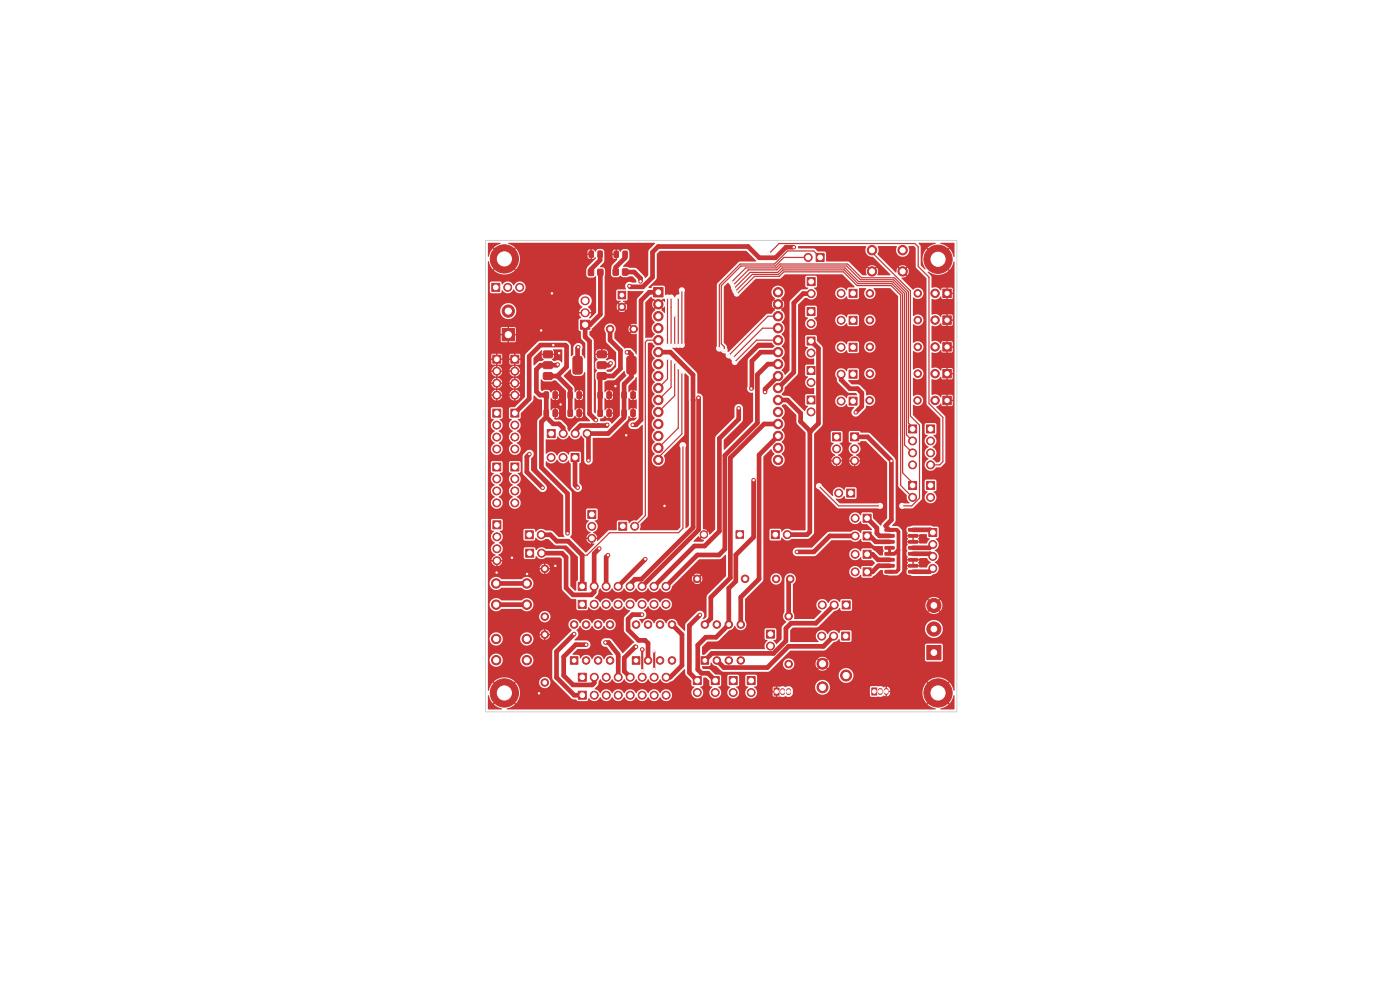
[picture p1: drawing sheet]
<svg xmlns="http://www.w3.org/2000/svg" width="297mm" height="210mm" viewBox="0 0 297 210" stroke-linecap="round" stroke-linejoin="round" font-family="sans-serif">
<path d="M103 51h100v100h-100z" fill="none" stroke="#d0d2cd" stroke-width=".21"/>
<g fill="#d0d2cd" stroke="#d0d2cd" stroke-width=".21">
<circle cx="105.2" cy="61" r=".5"/>
<circle cx="107.7" cy="61" r=".5"/>
<circle cx="110.3" cy="61" r=".5"/>
<circle cx="181" cy="73.7" r=".5"/>
<circle cx="178.4" cy="73.7" r=".5"/>
<circle cx="197.9" cy="113" r=".5"/>
<circle cx="197.9" cy="115.5" r=".5"/>
<circle cx="197.9" cy="118" r=".5"/>
<circle cx="197.9" cy="120.6" r=".5"/>
<circle cx="200.9" cy="73.6" r=".45"/>
<circle cx="198.4" cy="73.6" r=".45"/>
<circle cx="200.9" cy="67.9" r=".45"/>
<circle cx="198.4" cy="67.9" r=".45"/>
<circle cx="184" cy="121.3" r=".5"/>
<circle cx="181.4" cy="121.3" r=".5"/>
<circle cx="105.4" cy="111.3" r=".5"/>
<circle cx="105.4" cy="113.9" r=".5"/>
<circle cx="105.4" cy="116.4" r=".5"/>
<circle cx="105.4" cy="118.9" r=".5"/>
<circle cx="129.4" cy="69.8" r=".4"/>
<circle cx="134.4" cy="69.8" r=".4"/>
<circle cx="121.8" cy="140.1" r=".4"/>
<circle cx="124.3" cy="140.1" r=".4"/>
<circle cx="126.9" cy="140.1" r=".4"/>
<circle cx="129.4" cy="140.1" r=".4"/>
<circle cx="129.4" cy="132.5" r=".4"/>
<circle cx="126.9" cy="132.5" r=".4"/>
<circle cx="124.3" cy="132.5" r=".4"/>
<circle cx="121.8" cy="132.5" r=".4"/>
<circle cx="193.6" cy="91" r=".5"/>
<circle cx="193.6" cy="93.5" r=".5"/>
<circle cx="193.6" cy="96.1" r=".5"/>
<circle cx="193.6" cy="98.6" r=".5"/>
<circle cx="105.3" cy="135.5" r=".55"/>
<circle cx="111.8" cy="135.5" r=".55"/>
<circle cx="105.3" cy="140" r=".55"/>
<circle cx="111.8" cy="140" r=".55"/>
<circle cx="184" cy="113.7" r=".5"/>
<circle cx="181.4" cy="113.7" r=".5"/>
<circle cx="184.5" cy="79.3" r=".4"/>
<circle cx="194.7" cy="79.3" r=".4"/>
<circle cx="174" cy="54.6" r=".5"/>
<circle cx="171.4" cy="54.6" r=".5"/>
<circle cx="172.1" cy="84.8" r=".5"/>
<circle cx="172.1" cy="87.4" r=".5"/>
<circle cx="164.7" cy="146.7" r=".37"/>
<circle cx="166" cy="146.7" r=".37"/>
<circle cx="167.3" cy="146.7" r=".37"/>
<circle cx="123.5" cy="147.5" r=".5"/>
<circle cx="126.1" cy="147.5" r=".5"/>
<circle cx="128.6" cy="147.5" r=".5"/>
<circle cx="131.2" cy="147.5" r=".5"/>
<circle cx="133.7" cy="147.5" r=".5"/>
<circle cx="136.2" cy="147.5" r=".5"/>
<circle cx="138.8" cy="147.5" r=".5"/>
<circle cx="141.3" cy="147.5" r=".5"/>
<circle cx="151.7" cy="144.4" r=".5"/>
<circle cx="151.7" cy="146.9" r=".5"/>
<circle cx="172.1" cy="66.1" r=".5"/>
<circle cx="172.1" cy="68.6" r=".5"/>
<circle cx="199" cy="147" r="1.5"/>
<circle cx="107.8" cy="71" r=".65"/>
<circle cx="107.8" cy="66" r=".65"/>
<circle cx="172.1" cy="78.6" r=".5"/>
<circle cx="172.1" cy="81.1" r=".5"/>
<circle cx="105.3" cy="123.8" r=".55"/>
<circle cx="111.8" cy="123.8" r=".55"/>
<circle cx="105.3" cy="128.3" r=".55"/>
<circle cx="111.8" cy="128.3" r=".55"/>
<circle cx="181" cy="85.1" r=".5"/>
<circle cx="178.4" cy="85.1" r=".5"/>
<circle cx="172.1" cy="59.7" r=".5"/>
<circle cx="172.1" cy="62.3" r=".5"/>
<circle cx="147.9" cy="122.8" r=".4"/>
<circle cx="158.1" cy="122.8" r=".4"/>
<circle cx="123.5" cy="124.4" r=".5"/>
<circle cx="126" cy="124.4" r=".5"/>
<circle cx="128.6" cy="124.4" r=".5"/>
<circle cx="131.1" cy="124.4" r=".5"/>
<circle cx="133.7" cy="124.4" r=".5"/>
<circle cx="136.2" cy="124.4" r=".5"/>
<circle cx="138.7" cy="124.4" r=".5"/>
<circle cx="141.3" cy="124.4" r=".5"/>
<circle cx="184.5" cy="62.2" r=".4"/>
<circle cx="194.7" cy="62.2" r=".4"/>
<circle cx="185" cy="53.1" r=".55"/>
<circle cx="191.5" cy="53.1" r=".55"/>
<circle cx="185" cy="57.6" r=".55"/>
<circle cx="191.5" cy="57.6" r=".55"/>
<circle cx="134.9" cy="140.1" r=".4"/>
<circle cx="137.5" cy="140.1" r=".4"/>
<circle cx="140" cy="140.1" r=".4"/>
<circle cx="142.6" cy="140.1" r=".4"/>
<circle cx="142.6" cy="132.5" r=".4"/>
<circle cx="140" cy="132.5" r=".4"/>
<circle cx="137.5" cy="132.5" r=".4"/>
<circle cx="134.9" cy="132.5" r=".4"/>
<circle cx="181.3" cy="92.7" r=".5"/>
<circle cx="181.3" cy="95.2" r=".5"/>
<circle cx="181.3" cy="97.8" r=".5"/>
<circle cx="122" cy="97.1" r=".5"/>
<circle cx="119.5" cy="97.1" r=".5"/>
<circle cx="116.9" cy="97.1" r=".5"/>
<circle cx="109.2" cy="99.1" r=".5"/>
<circle cx="109.2" cy="101.6" r=".5"/>
<circle cx="109.2" cy="104.1" r=".5"/>
<circle cx="109.2" cy="106.7" r=".5"/>
<circle cx="181" cy="67.9" r=".5"/>
<circle cx="178.4" cy="67.9" r=".5"/>
<circle cx="132.1" cy="111.6" r=".5"/>
<circle cx="134.6" cy="111.6" r=".5"/>
<circle cx="184.5" cy="84.9" r=".4"/>
<circle cx="194.6" cy="84.9" r=".4"/>
<circle cx="185.5" cy="146.7" r=".37"/>
<circle cx="186.7" cy="146.7" r=".37"/>
<circle cx="188" cy="146.7" r=".37"/>
<circle cx="193.6" cy="103" r=".5"/>
<circle cx="193.6" cy="105.5" r=".5"/>
<circle cx="200.9" cy="62.2" r=".45"/>
<circle cx="198.4" cy="62.2" r=".45"/>
<circle cx="174.5" cy="145.8" r=".65"/>
<circle cx="179.5" cy="143.3" r=".65"/>
<circle cx="174.5" cy="140.8" r=".65"/>
<circle cx="181" cy="62.2" r=".5"/>
<circle cx="178.4" cy="62.2" r=".5"/>
<circle cx="164.5" cy="113.4" r=".5"/>
<circle cx="167" cy="113.4" r=".5"/>
<circle cx="115.6" cy="144.8" r=".4"/>
<circle cx="115.6" cy="134.6" r=".4"/>
<circle cx="167.6" cy="122.8" r=".4"/>
<circle cx="164.6" cy="122.8" r=".4"/>
<circle cx="198.1" cy="138.4" r=".6"/>
<circle cx="198.1" cy="133.4" r=".6"/>
<circle cx="198.1" cy="128.4" r=".6"/>
<circle cx="184" cy="109.9" r=".5"/>
<circle cx="181.4" cy="109.9" r=".5"/>
<circle cx="200.9" cy="84.9" r=".45"/>
<circle cx="198.4" cy="84.9" r=".45"/>
<circle cx="125.6" cy="109.1" r=".5"/>
<circle cx="125.6" cy="111.7" r=".5"/>
<circle cx="125.6" cy="114.2" r=".5"/>
<circle cx="112.4" cy="117.3" r=".5"/>
<circle cx="114.9" cy="117.3" r=".5"/>
<circle cx="180.5" cy="104.6" r=".5"/>
<circle cx="177.9" cy="104.6" r=".5"/>
<circle cx="177.5" cy="92.7" r=".5"/>
<circle cx="177.5" cy="95.2" r=".5"/>
<circle cx="177.5" cy="97.8" r=".5"/>
<circle cx="179.5" cy="128.3" r=".5"/>
<circle cx="177" cy="128.3" r=".5"/>
<circle cx="174.4" cy="128.3" r=".5"/>
<circle cx="179.4" cy="134.9" r=".5"/>
<circle cx="176.9" cy="134.9" r=".5"/>
<circle cx="174.3" cy="134.9" r=".5"/>
<circle cx="123.5" cy="128.2" r=".5"/>
<circle cx="126" cy="128.2" r=".5"/>
<circle cx="128.6" cy="128.2" r=".5"/>
<circle cx="131.1" cy="128.2" r=".5"/>
<circle cx="133.7" cy="128.2" r=".5"/>
<circle cx="136.2" cy="128.2" r=".5"/>
<circle cx="138.7" cy="128.2" r=".5"/>
<circle cx="141.3" cy="128.2" r=".5"/>
<circle cx="105.4" cy="87.6" r=".5"/>
<circle cx="105.4" cy="90.2" r=".5"/>
<circle cx="105.4" cy="92.7" r=".5"/>
<circle cx="105.4" cy="95.3" r=".5"/>
<circle cx="184.5" cy="73.6" r=".4"/>
<circle cx="194.7" cy="73.6" r=".4"/>
<circle cx="163.4" cy="134.5" r=".5"/>
<circle cx="163.4" cy="137.1" r=".5"/>
<circle cx="147.9" cy="144.4" r=".5"/>
<circle cx="147.9" cy="146.9" r=".5"/>
<circle cx="184.5" cy="67.9" r=".4"/>
<circle cx="194.7" cy="67.9" r=".4"/>
<circle cx="167.3" cy="140.9" r=".4"/>
<circle cx="167.3" cy="130.7" r=".4"/>
<circle cx="199" cy="55" r="1.5"/>
<circle cx="105.4" cy="76.2" r=".5"/>
<circle cx="105.4" cy="78.7" r=".5"/>
<circle cx="105.4" cy="81.3" r=".5"/>
<circle cx="105.4" cy="83.8" r=".5"/>
<circle cx="197.4" cy="91" r=".5"/>
<circle cx="197.4" cy="93.5" r=".5"/>
<circle cx="197.4" cy="96.1" r=".5"/>
<circle cx="197.4" cy="98.6" r=".5"/>
<circle cx="105.4" cy="99.1" r=".5"/>
<circle cx="105.4" cy="101.6" r=".5"/>
<circle cx="105.4" cy="104.1" r=".5"/>
<circle cx="105.4" cy="106.7" r=".5"/>
<circle cx="123.5" cy="143.7" r=".5"/>
<circle cx="126.1" cy="143.7" r=".5"/>
<circle cx="128.6" cy="143.7" r=".5"/>
<circle cx="131.2" cy="143.7" r=".5"/>
<circle cx="133.7" cy="143.7" r=".5"/>
<circle cx="136.2" cy="143.7" r=".5"/>
<circle cx="138.8" cy="143.7" r=".5"/>
<circle cx="141.3" cy="143.7" r=".5"/>
<circle cx="107" cy="54.9" r="1.5"/>
<circle cx="124.1" cy="68.9" r=".55"/>
<circle cx="124.1" cy="66.3" r=".55"/>
<circle cx="124.1" cy="63.8" r=".55"/>
<circle cx="139.7" cy="62" r=".51"/>
<circle cx="139.7" cy="64.5" r=".51"/>
<circle cx="139.7" cy="67.1" r=".51"/>
<circle cx="139.7" cy="69.6" r=".51"/>
<circle cx="139.7" cy="72.2" r=".51"/>
<circle cx="139.7" cy="74.7" r=".51"/>
<circle cx="139.7" cy="77.2" r=".51"/>
<circle cx="139.7" cy="79.8" r=".51"/>
<circle cx="139.7" cy="82.3" r=".51"/>
<circle cx="139.7" cy="84.9" r=".51"/>
<circle cx="139.7" cy="87.4" r=".51"/>
<circle cx="139.7" cy="89.9" r=".51"/>
<circle cx="139.7" cy="92.5" r=".51"/>
<circle cx="139.7" cy="95" r=".51"/>
<circle cx="139.7" cy="97.6" r=".51"/>
<circle cx="165.1" cy="97.6" r=".51"/>
<circle cx="165.1" cy="95" r=".51"/>
<circle cx="165.1" cy="92.5" r=".51"/>
<circle cx="165.1" cy="89.9" r=".51"/>
<circle cx="165.1" cy="87.4" r=".51"/>
<circle cx="165.1" cy="84.9" r=".51"/>
<circle cx="165.1" cy="82.3" r=".51"/>
<circle cx="165.1" cy="79.8" r=".51"/>
<circle cx="165.1" cy="77.2" r=".51"/>
<circle cx="165.1" cy="74.7" r=".51"/>
<circle cx="165.1" cy="72.2" r=".51"/>
<circle cx="165.1" cy="69.6" r=".51"/>
<circle cx="165.1" cy="67.1" r=".51"/>
<circle cx="165.1" cy="64.5" r=".51"/>
<circle cx="165.1" cy="62" r=".51"/>
<circle cx="112.3" cy="113.4" r=".5"/>
<circle cx="114.8" cy="113.4" r=".5"/>
<circle cx="115.6" cy="130.8" r=".4"/>
<circle cx="115.6" cy="120.7" r=".4"/>
<circle cx="172.1" cy="72.3" r=".5"/>
<circle cx="172.1" cy="74.9" r=".5"/>
<circle cx="109.2" cy="87.6" r=".5"/>
<circle cx="109.2" cy="90.2" r=".5"/>
<circle cx="109.2" cy="92.7" r=".5"/>
<circle cx="109.2" cy="95.3" r=".5"/>
<circle cx="155.5" cy="144.4" r=".5"/>
<circle cx="155.5" cy="146.9" r=".5"/>
<circle cx="159.4" cy="144.4" r=".5"/>
<circle cx="159.4" cy="146.9" r=".5"/>
<circle cx="116.9" cy="92" r=".5"/>
<circle cx="119.5" cy="92" r=".5"/>
<circle cx="122" cy="92" r=".5"/>
<circle cx="124.6" cy="92" r=".5"/>
<circle cx="107" cy="147" r="1.5"/>
<circle cx="181" cy="79.4" r=".5"/>
<circle cx="178.4" cy="79.4" r=".5"/>
<circle cx="197.4" cy="103" r=".5"/>
<circle cx="197.4" cy="105.5" r=".5"/>
<circle cx="200.9" cy="79.3" r=".45"/>
<circle cx="198.4" cy="79.3" r=".45"/>
<circle cx="184" cy="117.6" r=".5"/>
<circle cx="181.4" cy="117.6" r=".5"/>
<circle cx="109.2" cy="76.2" r=".5"/>
<circle cx="109.2" cy="78.7" r=".5"/>
<circle cx="109.2" cy="81.3" r=".5"/>
<circle cx="109.2" cy="83.8" r=".5"/>
<circle cx="131.9" cy="62.6" r=".4"/>
<circle cx="131.9" cy="65.1" r=".4"/>
<circle cx="149.5" cy="140.1" r=".4"/>
<circle cx="152.1" cy="140.1" r=".4"/>
<circle cx="154.6" cy="140.1" r=".4"/>
<circle cx="157.1" cy="140.1" r=".4"/>
<circle cx="157.1" cy="132.5" r=".4"/>
<circle cx="154.6" cy="132.5" r=".4"/>
<circle cx="152.1" cy="132.5" r=".4"/>
<circle cx="149.5" cy="132.5" r=".4"/>
<circle cx="156.9" cy="113.4" r=".5"/>
<circle cx="149.3" cy="113.4" r=".5"/>
</g>
<g fill="#c83434" stroke="#c83434" stroke-width=".21">
<path d="M104.3 60.1h1.7v1.7h-1.7z"/>
<path d="M120.5 87l.7-.1 .3 .2v1l-.2 .2-.6 .1-.2-.2z"/>
<path d="M122.4 87l.7-.1 .3 .2v1l-.2 .2-.6 .1-.2-.2z"/>
<path d="M132 83.2l.6-.1 .3 .1v1.1l-.2 .2h-.6l-.2-.1z"/>
<path d="M133.9 83.2l.6-.1 .3 .1v1.1l-.2 .2h-.6l-.2-.1z"/>
<path d="M180.1 72.8h1.7v1.7h-1.7z"/>
<path d="M197 112.1h1.7v1.7h-1.7z"/>
<path d="M200 72.7h1.8v1.8h-1.8z"/>
<path d="M200 67h1.8v1.8h-1.8z"/>
<path d="M183.1 120.5h1.7v1.7h-1.7z"/>
<path d="M104.6 110.5h1.7v1.7h-1.7z"/>
<path d="M121 139.3h1.6v1.6h-1.6z"/>
<path d="M192.7 90.1h1.7v1.7h-1.7z"/>
<path d="M132.1 57.1h1v1.2h-1z"/>
<path d="M130.1 57.1h1v1.2h-1z"/>
<path d="M183.1 112.8h1.7v1.7h-1.7z"/>
<path d="M173.1 53.8h1.7v1.7h-1.7z"/>
<path d="M171.2 84h1.7v1.7h-1.7z"/>
<path d="M164.2 146h1.1v1.5h-1.1z"/>
<path d="M122.7 146.6h1.7v1.7h-1.7z"/>
<path d="M150.9 143.5h1.7v1.7h-1.7z"/>
<path d="M171.2 65.2h1.7v1.7h-1.7z"/>
<path d="M106.5 69.7h2.6v2.6h-2.6z"/>
<path d="M171.2 77.7h1.7v1.7h-1.7z"/>
<path d="M180.1 84.2h1.7v1.7h-1.7z"/>
<path d="M171.2 58.9h1.7v1.7h-1.7z"/>
<path d="M187.8 112.1h1.8l.1 .5-1.9 .1z"/>
<path d="M187.8 113.4h1.8l.1 .5-1.9 .1z"/>
<path d="M187.8 114.7l1.8-.1 .1 .5-1.9 .1z"/>
<path d="M187.8 115.9h1.8l.1 .5-1.9 .1z"/>
<path d="M187.8 117.2h1.8l.1 .5-1.9 .1z"/>
<path d="M187.8 118.5h1.8l.1 .5h-1.9z"/>
<path d="M187.8 119.8l1.8-.1 .1 .5-1.9 .1z"/>
<path d="M187.8 121h1.8l.1 .5-1.9 .1z"/>
<path d="M192.8 121h1.8l.1 .5-1.9 .1z"/>
<path d="M192.8 119.8l1.8-.1 .1 .5-1.9 .1z"/>
<path d="M192.8 118.5h1.8l.1 .5h-1.9z"/>
<path d="M192.8 117.2h1.8l.1 .5-1.9 .1z"/>
<path d="M192.8 115.9h1.8l.1 .5-1.9 .1z"/>
<path d="M192.8 114.7l1.8-.1 .1 .5-1.9 .1z"/>
<path d="M192.8 113.4h1.8l.1 .5-1.9 .1z"/>
<path d="M192.8 112.1h1.8l.1 .5-1.9 .1z"/>
<path d="M122.7 123.5h1.7v1.7h-1.7z"/>
<path d="M134.1 139.3h1.6v1.6h-1.6z"/>
<path d="M180.4 91.8h1.7v1.7h-1.7z"/>
<path d="M121.1 96.2h1.7v1.7h-1.7z"/>
<path d="M108.4 98.2h1.7v1.7h-1.7z"/>
<path d="M180.1 67.1h1.7v1.7h-1.7z"/>
<path d="M131.3 110.8h1.7v1.7h-1.7z"/>
<path d="M126.8 57.2h1.1v1.2h-1.1z"/>
<path d="M124.8 57.2h1.1v1.2h-1.1z"/>
<path d="M184.9 145.9h1.1v1.5h-1.1z"/>
<path d="M192.7 102.1h1.7v1.7h-1.7z"/>
<path d="M200 61.3h1.8v1.8h-1.8z"/>
<path d="M180.1 61.4h1.7v1.7h-1.7z"/>
<path d="M163.6 112.6h1.7v1.7h-1.7z"/>
<path d="M196.6 136.9h3v3h-3z"/>
<path d="M126.9 83.2l.7-.1 .2 .1v1.1l-.1 .2h-.6l-.3-.1z"/>
<path d="M128.8 83.2l.7-.1 .2 .1v1.1l-.1 .2h-.6l-.3-.1z"/>
<path d="M183.1 109.1h1.7v1.7h-1.7z"/>
<path d="M200 84h1.8v1.8h-1.8z"/>
<path d="M124.7 108.3h1.7v1.7h-1.7z"/>
<path d="M111.5 116.5h1.7v1.7h-1.7z"/>
<path d="M179.6 103.7h1.7v1.7h-1.7z"/>
<path d="M176.6 91.8h1.7v1.7h-1.7z"/>
<path d="M178.7 127.5h1.7v1.7h-1.7z"/>
<path d="M126.9 87l.7-.1 .2 .2v1l-.1 .2-.6 .1-.3-.2z"/>
<path d="M128.8 87l.7-.1 .2 .2v1l-.1 .2-.6 .1-.3-.2z"/>
<path d="M178.6 134.1h1.7v1.7h-1.7z"/>
<path d="M122.7 127.3h1.7v1.7h-1.7z"/>
<path d="M104.5 86.8h1.7v1.7h-1.7z"/>
<path d="M162.6 133.7h1.7v1.7h-1.7z"/>
<path d="M147.1 143.5h1.7v1.7h-1.7z"/>
<path d="M130.3 53.3l.7-.1 .2 .2v1l-.1 .2h-.6l-.2-.1z"/>
<path d="M132.2 53.3l.7-.1 .2 .2v1l-.2 .2h-.5l-.3-.1z"/>
<path d="M104.5 75.4h1.7v1.7h-1.7z"/>
<path d="M132 87l.6-.1 .3 .2v1l-.2 .2-.6 .1-.2-.2z"/>
<path d="M133.9 87l.6-.1 .3 .2v1l-.2 .2-.6 .1-.2-.2z"/>
<path d="M196.6 90.1h1.7v1.7h-1.7z"/>
<path d="M104.5 98.2h1.7v1.7h-1.7z"/>
<path d="M122.7 142.8h1.7v1.7h-1.7z"/>
<path d="M123.1 67.9h2v1.9h-2z"/>
<path d="M126.7 74.6l.3-.2 1.5 .1 .2 .3-.1 1-.3 .1h-1.5l-.1-.4z"/>
<path d="M126.7 76.9l.3-.2 1.5 .1 .2 .3-.1 1-.3 .1h-1.5l-.1-.4z"/>
<path d="M133.1 75.7l.3-.1h1.1l.4 .2 .1 3.1-.3 .4-1.3 .1-.4-.3v-3z"/>
<path d="M126.7 79.2l.3-.2 1.5 .1 .2 .3-.1 1-.3 .1h-1.5l-.1-.4z"/>
<path d="M120.5 83.2l.7-.1 .3 .1v1.1l-.2 .2h-.6l-.2-.1z"/>
<path d="M122.4 83.2l.7-.1 .3 .1v1.1l-.2 .2h-.6l-.2-.1z"/>
<path d="M138.7 61h2v2h-2z"/>
<path d="M111.4 112.6h1.7v1.7h-1.7z"/>
<path d="M171.2 71.5h1.7v1.7h-1.7z"/>
<path d="M108.4 86.8h1.7v1.7h-1.7z"/>
<path d="M154.7 143.5h1.7v1.7h-1.7z"/>
<path d="M125 53.3l.7-.1 .2 .2v1l-.1 .2h-.6l-.2-.1z"/>
<path d="M126.9 53.3l.6-.1 .3 .2v1l-.2 .2h-.5l-.3-.1z"/>
<path d="M158.5 143.5h1.7v1.7h-1.7z"/>
<path d="M116.1 91.1h1.7v1.7h-1.7z"/>
<path d="M115.5 83.2l.6-.1 .3 .1v1.1l-.2 .2h-.6l-.2-.1z"/>
<path d="M117.4 83.2l.6-.1 .3 .1v1.1l-.2 .2h-.6l-.2-.1z"/>
<path d="M180.1 78.5h1.7v1.7h-1.7z"/>
<path d="M196.6 102.1h1.7v1.7h-1.7z"/>
<path d="M200 78.4h1.8v1.8h-1.8z"/>
<path d="M115.5 87l.6-.1 .3 .2v1l-.2 .2-.6 .1-.2-.2z"/>
<path d="M117.4 87l.6-.1 .3 .2v1l-.2 .2-.6 .1-.2-.2z"/>
<path d="M183.1 116.7h1.7v1.7h-1.7z"/>
<path d="M108.4 75.4h1.7v1.7h-1.7z"/>
<path d="M131.1 61.8h1.6v1.6h-1.6z"/>
<path d="M115.3 74.6l.3-.2 1.5 .1 .1 .3v1l-.3 .1h-1.5l-.2-.4z"/>
<path d="M115.3 76.9l.3-.2 1.5 .1 .1 .3v1l-.3 .1h-1.5l-.2-.4z"/>
<path d="M121.7 75.7l.2-.1h1.1l.5 .2v3.1l-.2 .4-1.4 .1-.3-.3-.1-3z"/>
<path d="M115.3 79.2l.3-.2 1.5 .1 .1 .3v1l-.3 .1h-1.5l-.2-.4z"/>
<path d="M148.7 139.3h1.6v1.6h-1.6z"/>
<path d="M156.1 112.6h1.6v1.6h-1.6z"/>
<circle cx="107.7" cy="61" r=".85"/>
<circle cx="110.3" cy="61" r=".85"/>
<circle cx="178.4" cy="73.7" r=".85"/>
<circle cx="197.9" cy="115.5" r=".85"/>
<circle cx="197.9" cy="118" r=".85"/>
<circle cx="197.9" cy="120.6" r=".85"/>
<circle cx="198.4" cy="73.6" r=".9"/>
<circle cx="198.4" cy="67.9" r=".9"/>
<circle cx="181.4" cy="121.3" r=".85"/>
<circle cx="105.4" cy="113.9" r=".85"/>
<circle cx="105.4" cy="116.4" r=".85"/>
<circle cx="105.4" cy="118.9" r=".85"/>
<circle cx="129.4" cy="69.8" r=".8"/>
<circle cx="134.4" cy="69.8" r=".8"/>
<circle cx="124.3" cy="140.1" r=".8"/>
<circle cx="126.9" cy="140.1" r=".8"/>
<circle cx="129.4" cy="140.1" r=".8"/>
<circle cx="129.4" cy="132.5" r=".8"/>
<circle cx="126.9" cy="132.5" r=".8"/>
<circle cx="124.3" cy="132.5" r=".8"/>
<circle cx="121.8" cy="132.5" r=".8"/>
<circle cx="193.6" cy="93.5" r=".85"/>
<circle cx="193.6" cy="96.1" r=".85"/>
<circle cx="193.6" cy="98.6" r=".85"/>
<circle cx="105.3" cy="135.5" r="1"/>
<circle cx="111.8" cy="135.5" r="1"/>
<circle cx="105.3" cy="140" r="1"/>
<circle cx="111.8" cy="140" r="1"/>
<circle cx="181.4" cy="113.7" r=".85"/>
<circle cx="184.5" cy="79.3" r=".8"/>
<circle cx="194.7" cy="79.3" r=".8"/>
<circle cx="171.4" cy="54.6" r=".85"/>
<circle cx="172.1" cy="87.4" r=".85"/>
<circle cx="126.1" cy="147.5" r=".85"/>
<circle cx="128.6" cy="147.5" r=".85"/>
<circle cx="131.2" cy="147.5" r=".85"/>
<circle cx="133.7" cy="147.5" r=".85"/>
<circle cx="136.2" cy="147.5" r=".85"/>
<circle cx="138.8" cy="147.5" r=".85"/>
<circle cx="141.3" cy="147.5" r=".85"/>
<circle cx="151.7" cy="146.9" r=".85"/>
<circle cx="172.1" cy="68.6" r=".85"/>
<circle cx="199" cy="147" r="1.7"/>
<circle cx="199" cy="147" r="3"/>
<circle cx="107.8" cy="66" r="1.3"/>
<circle cx="172.1" cy="81.1" r=".85"/>
<circle cx="105.3" cy="123.8" r="1"/>
<circle cx="111.8" cy="123.8" r="1"/>
<circle cx="105.3" cy="128.3" r="1"/>
<circle cx="111.8" cy="128.3" r="1"/>
<circle cx="178.4" cy="85.1" r=".85"/>
<circle cx="172.1" cy="62.3" r=".85"/>
<circle cx="147.9" cy="122.8" r=".8"/>
<circle cx="158.1" cy="122.8" r=".8"/>
<circle cx="126" cy="124.4" r=".85"/>
<circle cx="128.6" cy="124.4" r=".85"/>
<circle cx="131.1" cy="124.4" r=".85"/>
<circle cx="133.7" cy="124.4" r=".85"/>
<circle cx="136.2" cy="124.4" r=".85"/>
<circle cx="138.7" cy="124.4" r=".85"/>
<circle cx="141.3" cy="124.4" r=".85"/>
<circle cx="184.5" cy="62.2" r=".8"/>
<circle cx="194.7" cy="62.2" r=".8"/>
<circle cx="185" cy="53.1" r="1"/>
<circle cx="191.5" cy="53.1" r="1"/>
<circle cx="185" cy="57.6" r="1"/>
<circle cx="191.5" cy="57.6" r="1"/>
<circle cx="137.5" cy="140.1" r=".8"/>
<circle cx="140" cy="140.1" r=".8"/>
<circle cx="142.6" cy="140.1" r=".8"/>
<circle cx="142.6" cy="132.5" r=".8"/>
<circle cx="140" cy="132.5" r=".8"/>
<circle cx="137.5" cy="132.5" r=".8"/>
<circle cx="134.9" cy="132.5" r=".8"/>
<circle cx="181.3" cy="95.2" r=".85"/>
<circle cx="181.3" cy="97.8" r=".85"/>
<circle cx="119.5" cy="97.1" r=".85"/>
<circle cx="116.9" cy="97.1" r=".85"/>
<circle cx="109.2" cy="101.6" r=".85"/>
<circle cx="109.2" cy="104.1" r=".85"/>
<circle cx="109.2" cy="106.7" r=".85"/>
<circle cx="178.4" cy="67.9" r=".85"/>
<circle cx="134.6" cy="111.6" r=".85"/>
<circle cx="184.5" cy="84.9" r=".8"/>
<circle cx="194.6" cy="84.9" r=".8"/>
<circle cx="193.6" cy="105.5" r=".85"/>
<circle cx="198.4" cy="62.2" r=".9"/>
<circle cx="174.5" cy="145.8" r="1.17"/>
<circle cx="179.5" cy="143.3" r="1.17"/>
<circle cx="174.5" cy="140.8" r="1.17"/>
<circle cx="178.4" cy="62.2" r=".85"/>
<circle cx="167" cy="113.4" r=".85"/>
<circle cx="115.6" cy="144.8" r=".8"/>
<circle cx="115.6" cy="134.6" r=".8"/>
<circle cx="167.6" cy="122.8" r=".8"/>
<circle cx="164.6" cy="122.8" r=".8"/>
<circle cx="198.1" cy="133.4" r="1.5"/>
<circle cx="198.1" cy="128.4" r="1.5"/>
<circle cx="181.4" cy="109.9" r=".85"/>
<circle cx="198.4" cy="84.9" r=".9"/>
<circle cx="125.6" cy="111.7" r=".85"/>
<circle cx="125.6" cy="114.2" r=".85"/>
<circle cx="114.9" cy="117.3" r=".85"/>
<circle cx="177.9" cy="104.6" r=".85"/>
<circle cx="177.5" cy="95.2" r=".85"/>
<circle cx="177.5" cy="97.8" r=".85"/>
<circle cx="177" cy="128.3" r=".85"/>
<circle cx="174.4" cy="128.3" r=".85"/>
<circle cx="176.9" cy="134.9" r=".85"/>
<circle cx="174.3" cy="134.9" r=".85"/>
<circle cx="126" cy="128.2" r=".85"/>
<circle cx="128.6" cy="128.2" r=".85"/>
<circle cx="131.1" cy="128.2" r=".85"/>
<circle cx="133.7" cy="128.2" r=".85"/>
<circle cx="136.2" cy="128.2" r=".85"/>
<circle cx="138.7" cy="128.2" r=".85"/>
<circle cx="141.3" cy="128.2" r=".85"/>
<circle cx="105.4" cy="90.2" r=".85"/>
<circle cx="105.4" cy="92.7" r=".85"/>
<circle cx="105.4" cy="95.3" r=".85"/>
<circle cx="184.5" cy="73.6" r=".8"/>
<circle cx="194.7" cy="73.6" r=".8"/>
<circle cx="163.4" cy="137.1" r=".85"/>
<circle cx="147.9" cy="146.9" r=".85"/>
<circle cx="184.5" cy="67.9" r=".8"/>
<circle cx="194.7" cy="67.9" r=".8"/>
<circle cx="167.3" cy="140.9" r=".8"/>
<circle cx="167.3" cy="130.7" r=".8"/>
<circle cx="199" cy="55" r="1.7"/>
<circle cx="199" cy="55" r="3"/>
<circle cx="105.4" cy="78.7" r=".85"/>
<circle cx="105.4" cy="81.3" r=".85"/>
<circle cx="105.4" cy="83.8" r=".85"/>
<circle cx="197.4" cy="93.5" r=".85"/>
<circle cx="197.4" cy="96.1" r=".85"/>
<circle cx="197.4" cy="98.6" r=".85"/>
<circle cx="105.4" cy="101.6" r=".85"/>
<circle cx="105.4" cy="104.1" r=".85"/>
<circle cx="105.4" cy="106.7" r=".85"/>
<circle cx="126.1" cy="143.7" r=".85"/>
<circle cx="128.6" cy="143.7" r=".85"/>
<circle cx="131.2" cy="143.7" r=".85"/>
<circle cx="133.7" cy="143.7" r=".85"/>
<circle cx="136.2" cy="143.7" r=".85"/>
<circle cx="138.8" cy="143.7" r=".85"/>
<circle cx="141.3" cy="143.7" r=".85"/>
<circle cx="107" cy="54.9" r="1.7"/>
<circle cx="107" cy="54.9" r="3"/>
<circle cx="139.7" cy="64.5" r="1"/>
<circle cx="139.7" cy="67.1" r="1"/>
<circle cx="139.7" cy="69.6" r="1"/>
<circle cx="139.7" cy="72.2" r="1"/>
<circle cx="139.7" cy="74.7" r="1"/>
<circle cx="139.7" cy="77.2" r="1"/>
<circle cx="139.7" cy="79.8" r="1"/>
<circle cx="139.7" cy="82.3" r="1"/>
<circle cx="139.7" cy="84.9" r="1"/>
<circle cx="139.7" cy="87.4" r="1"/>
<circle cx="139.7" cy="89.9" r="1"/>
<circle cx="139.7" cy="92.5" r="1"/>
<circle cx="139.7" cy="95" r="1"/>
<circle cx="139.7" cy="97.6" r="1"/>
<circle cx="165.1" cy="97.6" r="1"/>
<circle cx="165.1" cy="95" r="1"/>
<circle cx="165.1" cy="92.5" r="1"/>
<circle cx="165.1" cy="89.9" r="1"/>
<circle cx="165.1" cy="87.4" r="1"/>
<circle cx="165.1" cy="84.9" r="1"/>
<circle cx="165.1" cy="82.3" r="1"/>
<circle cx="165.1" cy="79.8" r="1"/>
<circle cx="165.1" cy="77.2" r="1"/>
<circle cx="165.1" cy="74.7" r="1"/>
<circle cx="165.1" cy="72.2" r="1"/>
<circle cx="165.1" cy="69.6" r="1"/>
<circle cx="165.1" cy="67.1" r="1"/>
<circle cx="165.1" cy="64.5" r="1"/>
<circle cx="165.1" cy="62" r="1"/>
<circle cx="114.8" cy="113.4" r=".85"/>
<circle cx="115.6" cy="130.8" r=".8"/>
<circle cx="115.6" cy="120.6" r=".8"/>
<circle cx="172.1" cy="74.9" r=".85"/>
<circle cx="109.2" cy="90.2" r=".85"/>
<circle cx="109.2" cy="92.7" r=".85"/>
<circle cx="109.2" cy="95.2" r=".85"/>
<circle cx="155.5" cy="146.9" r=".85"/>
<circle cx="159.4" cy="146.9" r=".85"/>
<circle cx="119.5" cy="92" r=".85"/>
<circle cx="122" cy="92" r=".85"/>
<circle cx="124.6" cy="92" r=".85"/>
<circle cx="107" cy="147" r="1.7"/>
<circle cx="107" cy="147" r="3"/>
<circle cx="178.4" cy="79.4" r=".85"/>
<circle cx="197.4" cy="105.5" r=".85"/>
<circle cx="198.4" cy="79.3" r=".9"/>
<circle cx="181.4" cy="117.6" r=".85"/>
<circle cx="109.2" cy="78.7" r=".85"/>
<circle cx="109.2" cy="81.3" r=".85"/>
<circle cx="109.2" cy="83.8" r=".85"/>
<circle cx="131.9" cy="65.1" r=".8"/>
<circle cx="152.1" cy="140.1" r=".8"/>
<circle cx="154.6" cy="140.1" r=".8"/>
<circle cx="157.1" cy="140.1" r=".8"/>
<circle cx="157.1" cy="132.5" r=".8"/>
<circle cx="154.6" cy="132.5" r=".8"/>
<circle cx="152.1" cy="132.5" r=".8"/>
<circle cx="149.5" cy="132.5" r=".8"/>
<circle cx="149.3" cy="113.4" r=".8"/>
</g>
<path d="M166 146.5v.4M167.3 146.5v.4M186.7 146.5v.4M188 146.5v.4" fill="none" stroke="#c83434" stroke-width="1.1"/>
<path d="M124.1 66.3h.1M124.1 63.8h.1" fill="none" stroke="#c83434" stroke-width="1.9"/>
<g fill="#ececec" stroke="#ececec" stroke-width=".21">
<circle cx="141" cy="107.3" r=".3"/>
<circle cx="118.6" cy="74.9" r=".3"/>
<circle cx="114.4" cy="147.1" r=".3"/>
<circle cx="108.6" cy="118.3" r=".3"/>
<circle cx="117.8" cy="120" r=".3"/>
<circle cx="114.8" cy="70.1" r=".3"/>
<circle cx="111.8" cy="121.8" r=".3"/>
<circle cx="130.6" cy="81.9" r=".3"/>
<circle cx="118.9" cy="85.8" r=".3"/>
<circle cx="105.4" cy="121.5" r=".3"/>
<circle cx="132.8" cy="92.3" r=".3"/>
<circle cx="117.1" cy="62.2" r=".3"/>
<circle cx="122.7" cy="73.7" r=".3"/>
<circle cx="118.3" cy="77.3" r=".3"/>
<circle cx="120.4" cy="113.1" r=".3"/>
<circle cx="124.8" cy="97.7" r=".25"/>
<circle cx="129.5" cy="77.1" r=".3"/>
<circle cx="133" cy="74.7" r=".3"/>
<circle cx="115.1" cy="103.5" r=".3"/>
<circle cx="117.4" cy="73.2" r=".3"/>
<circle cx="189.1" cy="97.8" r=".25"/>
<circle cx="112.3" cy="96.3" r=".3"/>
<circle cx="168.4" cy="52.5" r=".25"/>
<circle cx="133.5" cy="60.7" r=".25"/>
<circle cx="126.4" cy="89.1" r=".3"/>
<circle cx="122.6" cy="103.5" r=".3"/>
<circle cx="135.9" cy="59.7" r=".25"/>
<circle cx="128.8" cy="90.1" r=".3"/>
<circle cx="134.2" cy="90.1" r=".3"/>
<circle cx="169.1" cy="117.1" r=".3"/>
<circle cx="181.5" cy="87.5" r=".25"/>
<circle cx="159.9" cy="101.9" r=".25"/>
<circle cx="148.5" cy="130.5" r=".3"/>
<circle cx="136.2" cy="142.2" r=".3"/>
<circle cx="136.2" cy="137.8" r=".3"/>
<circle cx="134.9" cy="137.2" r=".3"/>
<circle cx="128.4" cy="136.3" r=".3"/>
<circle cx="124.4" cy="136.8" r=".3"/>
<circle cx="138.8" cy="141.9" r=".3"/>
<circle cx="138.7" cy="138.2" r=".3"/>
<circle cx="121.8" cy="134.5" r=".3"/>
<circle cx="156" cy="61.7" r=".25"/>
<circle cx="143.9" cy="63.1" r=".25"/>
<circle cx="143.9" cy="78.1" r=".25"/>
<circle cx="143.9" cy="73.2" r=".25"/>
<circle cx="143.1" cy="76.9" r=".25"/>
<circle cx="143.1" cy="73.2" r=".25"/>
<circle cx="143.1" cy="66.9" r=".25"/>
<circle cx="156.3" cy="62.3" r=".25"/>
<circle cx="155.7" cy="61.1" r=".25"/>
<circle cx="144.7" cy="73.2" r=".25"/>
<circle cx="144.7" cy="61.6" r=".25"/>
<circle cx="144.7" cy="79" r=".25"/>
<circle cx="163.2" cy="53.7" r=".3"/>
<circle cx="142.4" cy="73.2" r=".25"/>
<circle cx="142.4" cy="63.1" r=".25"/>
<circle cx="142.4" cy="76.2" r=".25"/>
<circle cx="155.6" cy="60.5" r=".25"/>
<circle cx="141.6" cy="73.2" r=".25"/>
<circle cx="141.6" cy="76.1" r=".25"/>
<circle cx="141.6" cy="63.1" r=".25"/>
<circle cx="155.2" cy="59.8" r=".25"/>
<circle cx="152.6" cy="73.9" r=".3"/>
<circle cx="153.7" cy="74.3" r=".3"/>
<circle cx="191.4" cy="107.3" r=".25"/>
<circle cx="186.7" cy="107.3" r=".25"/>
<circle cx="173.7" cy="103.1" r=".25"/>
<circle cx="144.9" cy="94.5" r=".3"/>
<circle cx="154.6" cy="75.3" r=".3"/>
<circle cx="162.3" cy="83.2" r=".25"/>
<circle cx="156.7" cy="86.6" r=".25"/>
<circle cx="127.1" cy="116.4" r=".3"/>
<circle cx="155.6" cy="75.8" r=".3"/>
<circle cx="148.2" cy="84.4" r=".3"/>
<circle cx="136.2" cy="130.4" r=".3"/>
<circle cx="155.9" cy="76.8" r=".25"/>
<circle cx="129" cy="117.8" r=".25"/>
<circle cx="159.4" cy="82.4" r=".25"/>
<circle cx="136.9" cy="118.6" r=".25"/>
</g>
<g fill="none" stroke="#c83434" stroke-width="1">
<path d="M127.3 53.9v1.3l-1.9 1.9v.7M127.4 57.8v8.9l-2.2 2.2h-1.1M132.6 53.9v.8l-2 2v1M132.6 57.7h1.9l1.4 1.4v.6M168.4 52.5h-1.6l-2.3 2.2h-3.4l-2.4-2.4h-19.1l-1.2 1.2v5.3l-2 2.1h-2.7l-.2-.2M116.2 79.8h2.1M118.3 79.8l1.9-2v-4.3l-.3-.3h-5.2l-2.4 2.4v9l-3.1 3M118.3 79.8l2.7 2.7v5.1M118.3 77.3l-.1 .2h-3.5l-.9 .9v4.7l.8 .7h1.3v4.7M122.7 73.7l-.2 .1v3.7M124.1 68.9v2.6l1 .9v15.4l1.3 1.3M124.1 68.9h.1"/>
<path d="M129.4 69.8v2.4l2.2 2.1v3.9l-1.6 1.6h-2.3l-.4 .3v7.5M129.5 77.1l-.4 .4h-1.4M133 74.7h.5l.5 .5v4.7l-1.6 1.6v7.1l-3.4 3.4h-4.4l.2 .3v5.4M139.7 62h-2l-1.7 1.8v25.3l-1.1 1h-.7M139.7 74.7h2.5l4.8 4.8v32.4l-10.9 11h-1.4l-1 1v.5M165.1 79.8l-2.8 2.7v.7M165.1 74.7h-3.7l-1.9 1.9v5.7l-.1 .1M165.1 77.2h-2.2l-2.2 2.3v10.2l-6.9 6.9v19.9l-1.3 1.2h-4.6l-6.6 6.7M172.1 72.3l1.5 1.6v15.9l-1.8 1.8v21.2l-.6 .6h-4.2M172.1 62.3h-1.7l-2 2v14.7l-3.3 3.3M178.4 79.4v1.2l1.9 1.8h1.6l.9 1v2.8l-1.3 1.3M112.3 96.3l-.5 .6v3.2l3.3 3.4"/>
<path d="M115.9 88.5l1.4 1.4h1.3l.9 .9v1.2M115.9 88.5l-1 1v9.7l5.5 5.5v8.4M122 97.1v5.8l.6 .6M125.9 90.3h.1M126.9 90.3h.1M128.8 90.1l-.1 .2h-5.6l-1.1 1.1v.6M148.2 84.4h.1M148.2 84.4v28l-12 12M156.7 86.6v2.3l-4.1 4.1v19.7l-3.1 3.1h-2.2l-8.6 8.6M165.1 84.9h2l2.7 2.8v1.7l2.1 2.1M165.1 89.9h-3l-7.2 7.2v25.5l-4.1 4.1v4.5l-1.3 1.3M165.1 92.5l-4.1 4v26.3l-3.9 3.9v5.8"/>
<path d="M181.3 92.7h2.8l4.9 4.9M189.1 97.8v12.5l-1.2 1.2M114.8 113.4h1.9l1.4 1.4h2.4l3 3v6.6M127.1 116.4l-1.1 1v8.2l-.5 .6h-3.9l-1.5-1.5v-6.5l-.9-.9h-4.3M129 117.8l-.4 .4v6.2M136.9 118.6l-5.8 5.8M159.9 101.9v12l-3.8 3.8v5.6l-1.5 1.5v7.7l-2.7 2.7h-2.2l-1.7 1.7v5.1l.8 .8h1.4l1.5 1.6M181.4 113.7h-5.4l-3.4 3.4h-3.5M184 113.7h.6l1.2 1.2h2.9M184 109.9l2 2.1v1.1l.6 .6h2.1M184 117.6h1.1l1.2 1.1h2.4M193.7 117.5h3.6l.6 .5"/>
<path d="M193.7 112.4h3.6l.6 .6M197.9 115.5l-.7 .7h-3.5M105.3 123.8h6.5M105.3 128.3h6.5M121.8 134.5l-3.7 3.7v5.5l3.7 3.8h1.7M124.4 136.8h-2.2l-2.6 2.5v4l2 2h4.1l.4-.4v-1.2M128.4 136.3h.7l2 2.5 .1 4.9M134.9 137.2l-2.5 2.3v2.9l1.3 1.3M136.2 130.4h-2l-1 .9v2.3l2.3 2.2h1.4l.6 .7v3.6M136.2 137.8h.1M142.6 132.5l2.1 2.1v6.6l-2.5 2.5h-.9M148.5 130.5l-2.2 2.2v10l1.6 1.7"/>
<path d="M167.6 122.8l-.3 .3v7.6M176.9 134.9l-2.2 2.2h-7.4l-4.5 4.5h-9.2l-1.5-1.5M177 128.3l-3.9 3.9h-5.3l-1.1 1.1v2.7l-2.6 2.6h-13.1l-1.5 1.5M188.7 120h-2.3l-1.3 1.3h-1.1M197.9 120.6l-.7 .7h-3.5"/>
</g>
<path d="M187.9 111.5l.8 .9h1.5l.4 .4v8.1l-.4 .4h-1.5M190.6 116.6l-.8 .9" fill="none" stroke="#c83434" stroke-width=".8"/>
<path d="M188.7 116.2v1.3h1.1" fill="none" stroke="#c83434" stroke-width=".6"/>
<path d="M139.7 67.1l.3 .1M156.9 113.4l.5 .2 .2-.2" fill="none" stroke="#c83434" stroke-width=".21"/>
<g fill="none" stroke="#c83434" stroke-width=".25">
<path d="M155.2 59.8l3-3h6.5l.8-.8h14.3l3 2.9h6.9l3 3v27.8l.9 .9v.4M163.2 53.7l2.1-2h28.8l.7 .6v4.2l2.3 2.3v26.8l2.9 2.9v9.4l-.6 .7h-2M171.4 54.6h-5.1l-1.8 1.8h-7.3l-4.2 4.2v12.3l.7 .7v.7M174 54.6l-1.4-1.4h-5.5l-2.8 2.8h-7.3l-4.4 4.4v13.5M185 53.1v.4l8.1 8.2v26.6l2 1.9v15.5l-1.7 1.6h-2M139.7 72.2h-2.4l-.4 .4v36.8l-2.3 2.2M141.6 76.1v4.3l-1.9 1.9M141.6 63.1v10.1M142.4 63.1v10.1M142.4 76.2v6l-2.7 2.7M143.1 66.9v6.3M143.2 77l-.1 6.9-3.4 3.5"/>
<path d="M143.9 78.1v12.7l-4.2 4.2M143.9 63.1v10.1M144.7 61.6v11.6M144.7 79v13.1l-5 5v.5M154.6 75.3h.1M155.6 60.5l3.1-3.3h6.1l.9-.8h13.9l2.9 2.9h7.1l2.7 2.8v30.1l1.3 1.3M155.7 61.1l3.4-3.3h5.9l.9-1h13.4l2.9 3h7.2l2.5 2.5v32.1l1.7 1.7M156 61.7l3.6-3.5h5.6l.9-1h13l2.9 3h7.2l2.3 2.2v37.9l2.1 2.1v.6M156.3 62.3l3.8-3.7h5.2l1-.9h12.6l2.9 2.9h7.3l2 2v40.4l2.5 2.5M165.1 72.2h-4.6l-4.6 4.6M165.1 67.1h-2.2l-8.2 8.2M165.1 69.6h-3.3l-6.2 6.2"/>
<path d="M144.9 94.5v17.6l-1 .9h-14.6l-4.8 4.8h-1M173.7 103.1l4.2 4.2h8.8"/>
</g>
<path d="M136.3 137.8l-.1 4.4M138.7 138.2l.1 3.7" fill="none" stroke="#c83434" stroke-width=".46"/>
<g fill="#c83434">
<path d="M103.5 147.5h.2l.3 .9 .6 .8 1.2-1.2 .2 .2-1.2 1.2 .7 .5 1 .4v.2h-2.9z"/>
<path d="M103.5 55.4l.2 .1 .3 .8 .6 .9 1.2-1.3 .2 .2-1.2 1.3a3.3 3.3 0 0 0 4.4 0l-1.2-1.3 .2-.2 1.2 1.3 .2-.3a3.3 3.3 0 0 0 .7-2.5h14.3l.2 .4 .5 .1v-.8h-.7v.3h-14.3l-.4-1h14.7v.4h.7v-.9l-.5 .2-.2 .3h-14.7l-.5-.7-1.2 1.3-.2-.2 1.2-1.3-1.4-.8 .1-.2h31v.2l-1.3 1.5-.1 5.2-.6 .6-.3-.5-1.6-1.6-2.8-.4 1.3-1.5v-1.6l-.1-.3-.4-.2h-.7l-.7 .5-.4-.4-.3-.1v2.2l-1.1 1.3-.1 2 .5 .4h.9l.5-.3 .6 .3 2-.2 .8 .8v.4l-.1 .1h-.8a.96 .96 0 0 0-1.3 .2 .96 .96 0 0 0 0 1.2l-1.8 .1-.3 .3v1.8l.3 .3h.6l.1 .1-.4 .3 .5 .5-.2 .2-.5-.5-.3 .5 .3 .9 .5-.5 .2 .2-.5 .5a1.1 1.1 0 0 0 1.3 0l-.5-.5 .2-.2 .5 .5 .2-.9-.2-.5-.5 .5-.2-.2 .5-.5-.4-.3 .7-.1 .2-.3v-1.8l3.4 .1v.2l-1.4 1.5-.1 5.3a1.32 1.32 0 0 0-1.2 .1l.5 .5-.2 .2-.5-.5-.2 .3-.1 .6 .3 .5 .5-.5 .2 .2-.5 .5a1.39 1.39 0 0 0 1.3 .1v4.3h-.2l-.2-.4-.8-.8-1-.1a.42 .42 0 0 1-.7-.2l-1.8-1.8-.1-1.2a1.21 1.21 0 0 0-.1-1.7 1.21 1.21 0 0 0-1.7 .1 1.21 1.21 0 0 0 0 1.6l.1 2 2.1 2.2v3l-1.1 1.1h-.7l-.3-.2 .3-.3 .7-.1 .6-.7a.96 .96 0 0 0-.1-1.3 .96 .96 0 0 0-1.4 .2l-.2-.3 .4-.4 .1-.5h-2.6v.5l.4 .5-.4 .3-.1 .5v.9l.4 .6-.4 .8 .1 1.3v6.9l-.1 .1-.3-.3v-12.7h.4v.3h2.6a.72 .72 0 0 0-.7-.9h-.5v.9h-.3v-.9l-.7 .1-.4 .5h-.4l-.1-2.6-.9-1v-.7l3.1-3.1 .2-.5 .1-9.6-.3-.4-.8-.3 .8-.9 .1-1.2h1.7l.2 .4 .5 .1v-.8h-.7v.3h-1.7v-.9h1.7v.3h.7v-.9l-.5 .2-.2 .4h-1.7l-.1-.4-.5-.3-.8 .1-.5 .5-.4-.4-.3-.1v2l.3-.1 .4-.3 .1 .3-1.8 1.9-.2 .5v1.1l.1 .3 .4 .3h.9l.5-.3 .2 .1v7.6l-1.3 1.2-.3-.1 .5-.9h-.7v-.3h.7v-.1l-.7-1a1.41 1.41 0 0 0 .5-2.1 1.41 1.41 0 0 0-2.2 0 1.41 1.41 0 0 0 .6 2.1l-.7 1-.1 .1h.8v.3h-.8l.5 .9-.6 .4v2.1l.2 .3 .3 .1 .1 1.6 .9 .9-.1 3.2-.7-.8v-1a.94 .94 0 0 0-.3-1.3 .94 .94 0 0 0-1.3 .4l-.2 .4v1.5l-.3 .4-.2-.2v-2.2l-.6-.7-.5-.2h-5.6l-2.8 2.7-.2 .5v8.7l-2.2 2.1-1 .1-.2 .1v2.1l.6 .4a1.42 1.42 0 0 0 .2 2.4 1.38 1.38 0 0 0-.8 1.3 1.38 1.38 0 0 0 .8 1.3 1.29 1.29 0 0 0-.6 2 1.29 1.29 0 0 0 2.1 0 1.29 1.29 0 0 0-.7-2 1.37 1.37 0 0 0 .9-1.3 1.37 1.37 0 0 0-.9-1.3 1.39 1.39 0 0 0 .2-2.4l.7-.4v-1l2.5-2.4 .2-1.3 .9 .7 .9 .2v3.2l-.8 .9-.2 .5v9.9l.2 .4 5.3 5.4v8.1l.2 .6-1.2 .1-1.3-1.3-1.5-.1a1.41 1.41 0 0 0-2.1 .3l-.1-.5-.3-.1h-1.9l-.3 .4v1.7l.2 .3 2.1 .1 .3-.6a1.45 1.45 0 0 0 2.1 .2l.7 .1 1.4 1.3h2.4l2.4 2.4v4.9l-.3 .4-.1 1.9h-.3l-.9-1v-6.2l-.2-.5-1.3-1.1-3.7-.1a1.36 1.36 0 0 0-2.1 .3l-.4-.6-2 .1-.2 .3v1.7l.3 .4h1.8l.3-.2 .3-.4a1.35 1.35 0 0 0 2 .2h3l.4 .3 .1 6.6 1.7 1.8 1.3 .3v1.9l.1 .3h2.1l.3-.6a1.43 1.43 0 0 0 2.5-.2 1.37 1.37 0 0 0 1.3 .8 1.37 1.37 0 0 0 1.3-.8 1.37 1.37 0 0 0 1.2 .8 1.37 1.37 0 0 0 1.3-.8l.1 .1a1.53 1.53 0 0 0 1.2 .8l-1.3 1.6-.1 2.6 .2 .5 2 2v.1l-2.5 2.3-2.3-3-.5-.2h-1a.95 .95 0 0 0-.6 1.2 .95 .95 0 0 0 1.1 .6l1.3 1.6-.2 .2a1.3 1.3 0 0 0-1.6 .9 1.33 1.33 0 0 0-1.3-1 1.33 1.33 0 0 0-1.3 1 1.35 1.35 0 0 0-1.2-1 1.35 1.35 0 0 0-1.3 .8l-.3-.7-1.2-.1-.1-.2 1-1h1.9a.91 .91 0 0 0 .9-.9 .91 .91 0 0 0-.9-.9h-2.5v-.2l.6-.6a1.28 1.28 0 0 0-.2-1.5l.7-.9a1.32 1.32 0 0 0 1.3 1 1.32 1.32 0 0 0 1.3-1 1.32 1.32 0 0 0 1.3 1 1.32 1.32 0 0 0 1.2-1 1.26 1.26 0 0 0 1.5 1 1.26 1.26 0 0 0 1-1.4 1.25 1.25 0 0 0-1.2-1 1.25 1.25 0 0 0-1.2 .9 1.33 1.33 0 0 0-1.3-.9 1.33 1.33 0 0 0-1.3 .9 1.33 1.33 0 0 0-1.2-.9 1.33 1.33 0 0 0-1.3 .9 1.25 1.25 0 0 0-1.6-.9 1.25 1.25 0 0 0-.8 1.6l.6 .8-4.1 4.3v6l4.2 4.3 .9 .1 .4 .3h1.7l.3-.1 .2-.5a1.36 1.36 0 0 0 1.3 .6 1.36 1.36 0 0 0 1.1-.8 1.37 1.37 0 0 0 1.3 .8 1.37 1.37 0 0 0 1.3-.8 1.37 1.37 0 0 0 1.3 .8 1.37 1.37 0 0 0 1.2-.8 1.37 1.37 0 0 0 1.3 .8 1.37 1.37 0 0 0 1.3-.8 1.37 1.37 0 0 0 1.2 .8 1.37 1.37 0 0 0 1.3-.8 1.37 1.37 0 0 0 1.3 .8 1.37 1.37 0 0 0 1.2-.8 1.28 1.28 0 0 0 1.8 .8 1.28 1.28 0 0 0 .6-1.8 1.28 1.28 0 0 0-1.9-.4l-.5 .5a1.33 1.33 0 0 0-1.3-.8 1.33 1.33 0 0 0-1.2 .9 1.38 1.38 0 0 0-1.3-.9 1.38 1.38 0 0 0-1.2 .9 1.38 1.38 0 0 0-1.3-.9 1.38 1.38 0 0 0-1.3 .9 1.38 1.38 0 0 0-1.2-.9 1.38 1.38 0 0 0-1.3 .9 1.38 1.38 0 0 0-1.3-.9 1.38 1.38 0 0 0-1.3 .9l-.4-.6-.8-.4 .8-.8 .1-.8 .4-.4a1.33 1.33 0 0 0 1.3 .8 1.33 1.33 0 0 0 1.2-.8 1.37 1.37 0 0 0 1.3 .8 1.37 1.37 0 0 0 1.2-.8 1.37 1.37 0 0 0 1.3 .8 1.37 1.37 0 0 0 1.3-.8 1.37 1.37 0 0 0 1.2 .8 1.37 1.37 0 0 0 1.3-.8 1.37 1.37 0 0 0 1.3 .8 1.37 1.37 0 0 0 1.2-.8 1.41 1.41 0 0 0 2.3 .5l.5-.2 2.5-2.4 .2 1.1 1.1 1.3 .2 1.1 .5 .2a1.33 1.33 0 0 0-.6 1.5 1.33 1.33 0 0 0 1.3 1 1.31 1.31 0 0 0 1.2-1 1.31 1.31 0 0 0-.7-1.5l.7-.4 .1-1.6h.5l.7 .7v.9a.47 .47 0 0 0 .6 .3v.2a1.27 1.27 0 0 0 0 2.2 1.27 1.27 0 0 0 1.9-1.1h1.3v.2a1.26 1.26 0 0 0 1.4 1.1 1.26 1.26 0 0 0 1.1-1.3h1.3v.2a1.25 1.25 0 0 0 1.9 .9 1.25 1.25 0 0 0 .1-2.1h3.8v.7h.5v.3h-.5l.1 .8 .6 .1v-.7h.3v.7h1.3a.73 .73 0 0 1 1 .1l.5-.1 .5-.6v-.8l-.3-.6h5v.2a1.57 1.57 0 0 0 1.7 1.4 1.57 1.57 0 0 0 1.5-1.5h8.4v1.6l.2 .3 2.5-.1a.42 .42 0 0 1 .7 0v-.7h.3v.7l.2-.1 .3-.3 .1-.5h-.4v-.3h.4a.82 .82 0 0 0-.6-.9v.7h-.3l-.1-.6a.5 .5 0 0 1-.8-.1l-2.1-.1-.4 .4h-8.4a1.57 1.57 0 0 0-1.6-1.7 1.57 1.57 0 0 0-1.6 1.6h-5a1.26 1.26 0 0 0-1.3 0 1.1 1.1 0 0 0-1.2-.1h-.5v.7h-.3v-.7h-.5l-.2 .2h-3.8l-.1-.2 .6-.4-.1-2h17.4v.2a1.58 1.58 0 0 0 2.5 1.1 1.58 1.58 0 0 0-.2-2.7 1.58 1.58 0 0 0-2.3 1.4h-17.4l-.3-.2h-1.7l-.4 .3v1.9a.47 .47 0 0 0 .6 .3v.2l-.5 .7-.1 .4h-1.3l-.2-.6-.4-.6 .6-.4-.1-2-.3-.2h-1.7l-.4 .3v1.9l.2 .2 .4 .1v.2a1.27 1.27 0 0 0-.6 1.1h-1.3l-.2-.6-.4-.5 .6-.5v-1.8l-.2-.3-1.1-.1-1.1-1.1-1.4-.1-.3-.3 .1-.3 1.6-.1 .1-.6 .2-.1a1.24 1.24 0 0 0 1.1 .8l1 1 .5 .2h9.4l.5-.2 1.4-1.4h1.3v.2a1.2 1.2 0 0 0 1.4 1 1.2 1.2 0 0 0 1-1.3h4.5l.3 .9 .6-.6 .2 .2-.5 .6 .1 .1a1.46 1.46 0 0 0 1.7-.1l-.6-.6 .2-.2 .7 .6a1.47 1.47 0 0 0-.1-1.8l-.6 .6-.2-.3 .6-.5-.1-.1a1.46 1.46 0 0 0-1.7 .1l.5 .5-.2 .3-.6-.6-.3 .9h-4.5v-.2a1.21 1.21 0 0 0-1.3-.9 1.21 1.21 0 0 0-1.1 1.2h-1.3l2.9-2.9h7.1l.5-.2 .9-.9h20v3.1l.2 .3h3.3l.3-.2v-3.2l-.3-.4h-3.1l-.4 .4h-20l.6-.7 .7-.2 .5-.4 .4 .6h1.9l.3-.2 .1-1.9-.2-.3-2.1-.1-.4 .6a1.36 1.36 0 0 0-1.3-.6 1.36 1.36 0 0 0-1.1 .8 1.31 1.31 0 0 0-2.1-.5 1.31 1.31 0 0 0 .2 2.1l-6 .1-.1-2.5 .3-.3h28.3a1.91 1.91 0 0 0 2.8 1.7 1.91 1.91 0 0 0 .2-3.2 1.91 1.91 0 0 0-3 1.3v.2h-28.3l.3-.3h5.2l3.6-3.5 .6-.2 .6-.5 .3 .7h2l.2-.3 .1-.9h15.5l.1 .6 .3 .6 .9-.9 .2 .2-.8 .9a1.8 1.8 0 0 0 2.3 0l-.9-.9 .2-.2 .9 .9 .1-.2a1.8 1.8 0 0 0-.1-2.1l-.9 .8-.2-.2 .8-.9a1.8 1.8 0 0 0-2.2 .1l.8 .8-.2 .2-.9-.8-.3 .6-.1 .5h-15.5l-.1-1-.3-.3h-1.9l-.4 .6a1.36 1.36 0 0 0-1.3-.6 1.36 1.36 0 0 0-1.1 .8 1.31 1.31 0 0 0-2.2-.4 1.31 1.31 0 0 0 .8 2.2l-1.6 1.6h-4.1l-.2-.2a1.3 1.3 0 0 0-.2-1.2v-6a1.22 1.22 0 0 0-.1-2.2 1.22 1.22 0 0 0-1.7 1.4v6.8a1.31 1.31 0 0 0 .4 2l-.9 1.1-.1 2.6-1.1 1-.6-.7 .6-.4-.1-2.1-.3-.1h-1.9l-.2 .3v1.9l.6 .3a1.63 1.63 0 0 0-.5 1.9h-11.4l-.4 .2-1 1h-.5l-.1-1.7 1.1-1.1 2.3-.1 2.4-2.3a1.45 1.45 0 0 0 1.2-1 1.26 1.26 0 0 0 1.5 .9 1.26 1.26 0 0 0 .9-1.5l-.2-.4v-4.6l3.6-3.7 .2-.6h1.5a1.2 1.2 0 0 0 1.8 1.1 1.2 1.2 0 0 0 .2-2.1 1.2 1.2 0 0 0-1.9 .8l-.1 .2h-1.5v-5.8h6.3v.2a.9 .9 0 0 0 .8 .8l4.1-.1 3.3-3.3h4.1a1.4 1.4 0 0 0 2.1-.3l.3 .6 1.6 .1 1 .8 1.8 .1 .2 .9-.3 1h-.6l-1.7-1.5h-1.9l-.4 .7a1.29 1.29 0 0 0-2-.4 1.29 1.29 0 0 0 .1 2 1.29 1.29 0 0 0 1.9-.4l.4 .6h2l.6 .6-.6 .7h-2l-.4 .6a1.29 1.29 0 0 0-2-.3 1.29 1.29 0 0 0 .1 2 1.29 1.29 0 0 0 1.9-.5l.4 .6h1.9l1.8-1.5 .5-.1 .2 .8 .3 .3 2.5 .1 .5-.2 .6-.7 .1-1.4 3.6 .1v-.2a.41 .41 0 0 1 0-.8h-1.1v1h-.3v-1h-1.2l.3 .5-.3 .4h-1v-5.1l3.6 .1-.3-.5 .3-.5h-1.1v1h-.3v-1h-1.2l.1 .2a.41 .41 0 0 1-.1 .7h-1v-2l-.2-.5h1.1v.5l.3 .3-.2 .5h2.6l.1-.2h1.5l.1 .7 .6 .3-.7 1h-1.5l-.1-.2h-2.6l.2 .4-.3 .5 .2 .8-.2 .4v.6l.3 .4-.2 .4h2.6l.1-.2h1.5l.9 .9-.6 .5-.3 .6h-1.5l-.1-.2h-2.6l.2 .4-.3 .4v.5a.94 .94 0 0 0 1 .6l4 .1 .6-.4a1.3 1.3 0 0 0 1.2-1.1 1.3 1.3 0 0 0-.8-1.4 1.37 1.37 0 0 0 .8-1.3 1.37 1.37 0 0 0-.8-1.2 1.39 1.39 0 0 0 .2-2.5l.5-.2 .1-.3v-1.7l-.2-.4h-.9l-.6-.2h-3.8l-.5 .2a.61 .61 0 0 0-.8 .5h-1.1l-.7-.6-1.2-.1 .7-1.1v-12.7l-.2-.5-5.5-5.4h-1.7l-.4-.4-2 .1-.2 .3 .1 1.8 .6 .4a1.4 1.4 0 0 0-.6 1.4 1.4 1.4 0 0 0 .9 1.1v.1a1.15 1.15 0 0 0-.8 1h.6v.3h-.6l.1 .5 .5 .4 .3 .1v-.7h.3v.7a1.14 1.14 0 0 0 1-1h-.6v-.3l.6-.1-.2-.5-.6-.5a1.4 1.4 0 0 0 .9-1.1 1.4 1.4 0 0 0-.6-1.4l.7-.4h1.1l4.5 4.5v11.8l-1.4 1.6-1.6-1.6v-.9l-.2-.2-2-.1-.4 .6a1.29 1.29 0 0 0-2-.3 1.29 1.29 0 0 0 .1 2 1.29 1.29 0 0 0 1.9-.5l.3 .6 1 .1 1.1 1.1-.1 .1-1.9 .1-.4 .6a1.35 1.35 0 0 0-2.1-.3h-4.7l-3.6 3.4h-3.4l-.4 .3-.2 .5h-6.3v-20.1l1.7-1.6 .7 .9a1.43 1.43 0 0 0-.5 2 1.43 1.43 0 0 0 2 .5 1.43 1.43 0 0 0 .4-2l-.4-.4a1.53 1.53 0 0 0 0-2.6 1.53 1.53 0 0 0 0-2.5 1.53 1.53 0 0 0 0-2.6 1.53 1.53 0 0 0 0-2.5l.4-.3h.5l2.2 2.2 .2 1.9 1.8 1.9v20.6l-.1 .1h-2.9a1.36 1.36 0 0 0-2.1 .3l-.1-.5-.3-.1h-1.9l-.3 .3v1.8l.2 .3h2.1l.3-.6a1.45 1.45 0 0 0 2.1 .3h3.6l1.1-1 .1-10.2h.4l.1 .5 .5 .2 4 4 8.6 .1a.66 .66 0 0 0 .9-.2 .66 .66 0 0 0 0-.9 .66 .66 0 0 0-.9 0h-8.1l-.9-1a1.87 1.87 0 0 0 1.8-.6l.4 .6h2.1l.1-.3v-1.8l-.3-.3-1.8-.1-.3 .2-.2 .5a1.31 1.31 0 0 0-1.8-.5 1.31 1.31 0 0 0-.6 1.7h-.1l-2.2-2.1a.67 .67 0 0 0-.7-.6 .67 .67 0 0 0-.6 .6h-.4v-7.9h3.5l.1 .2a1.46 1.46 0 0 0 .9 1.1v.1a1.15 1.15 0 0 0-.9 1h.7v.3h-.7l.2 .5 .5 .4 .3 .1v-.7h.3v.7a1.14 1.14 0 0 0 1-1h-.6v-.3l.6-.1-.3-.5-.6-.5a1.4 1.4 0 0 0 1-1.1 1.4 1.4 0 0 0-.6-1.4l.6-.4v-2l-.3-.2h-1.9l-.3 .4v1.8l.2 .3 .5 .2-.5 .5-.2 .6h-3.5v-3.2l1.6-1.6 .2-.5v-10.5h2.7l.5 1.8 2 1.9 .5 .2h1.3l.4 .4-.2 .1-1.7 .1-.4 .6a1.29 1.29 0 0 0-2-.3 1.29 1.29 0 0 0 .1 1.9 1.29 1.29 0 0 0 1.9-.4l.4 .6 1.2 .1v.1l-.4 .4a.9 .9 0 0 0 .1 1.2 .9 .9 0 0 0 1.2 .1l1.4-1.4 .2-.8a1.31 1.31 0 0 0 2-1.3 1.29 1.29 0 0 0-1.9-.8l-.2-1-1.1-1.2-.5-.2h-1.3l-.8-.7 .1-.2h2l.2-.2v-1.1h1.1a1.21 1.21 0 0 0 1.8 1 1.21 1.21 0 0 0 .2-2 1.21 1.21 0 0 0-1.9 .7l-.1 .3h-1.1v-.9l-.3-.3h-1.9l-.3 .7a1.34 1.34 0 0 0-1.5-.6 1.34 1.34 0 0 0-1 1.2h-2.7v-5.7h2.7a1.31 1.31 0 0 0 1 1.2 1.31 1.31 0 0 0 1.4-.6l.4 .6h2l.2-.3v-1h1.1a1.21 1.21 0 0 0 1.8 1.1 1.21 1.21 0 0 0 .2-2.1 1.21 1.21 0 0 0-1.9 .8l-.1 .2h-1.1v-.9l-.3-.3h-1.9l-.3 .6a1.34 1.34 0 0 0-1.5-.6 1.34 1.34 0 0 0-1 1.3h-2.7l-1.2-1.4v-.8l-.2-.3-1.9-.1-.4 .3v1.8l.2 .3 .4 .2a1.32 1.32 0 0 0-.5 1.5 1.32 1.32 0 0 0 1.4 .9h.4v1.2l-1.6 .1-.3 .2v2l.7 .4a1.31 1.31 0 0 0-.5 1.7 1.31 1.31 0 0 0 1.7 .6v1.3h-1.5l-.3 .1-.1 2a.47 .47 0 0 0 .6 .4v.2l-.7 .9-3.1-3-.5-.2-1-.1-.3-.3v-.1a1.59 1.59 0 0 0 .7-1.3l2.8-3v-10.6h1.5a1.25 1.25 0 0 0 1.6 1.2 1.25 1.25 0 0 0 .7-1.9h4.1v.3a1.32 1.32 0 0 0 1.1 1 1.32 1.32 0 0 0 1.3-.6l.4 .6h1.9l.3-.3v-1h1.1l.1 .2a1.21 1.21 0 0 0 1.9 .8 1.21 1.21 0 0 0-.2-2.1 1.21 1.21 0 0 0-1.8 1.1h-1.1v-.9l-.3-.3h-1.9l-.4 .6a1.29 1.29 0 0 0-1.4-.6 1.29 1.29 0 0 0-1 1.2h-4.1l-.4-.5 .6-.3-.1-2.1-.3-.2h-1.7l-.4 .3v1.9l.2 .3 .4 .1v.1l-.4 .5-.2 .6h-1.5v-4l1.4-1.4h.5a1.29 1.29 0 0 0 1.9-.2 1.29 1.29 0 0 0-.4-1.9l.6-.4v-2l-.3-.2-2 .1-.2 .3v1.8l.2 .2 .4 .1v.2l-.2 .2h-.9l-.5 .2-2.3 2.4v14.6l-.9 .9-.8-1a1.53 1.53 0 0 0 0-2.6 1.53 1.53 0 0 0 0-2.5 1.53 1.53 0 0 0 0-2.5 1.53 1.53 0 0 0 0-2.6 1.51 1.51 0 0 0-.1-2.6l.2-.1-.6-.6 .2-.2 .6 .5a1.29 1.29 0 0 0 0-1.6l-.6 .6-.2-.2 .6-.6-.2-.2a1.44 1.44 0 0 0 .4-2.2 1.44 1.44 0 0 0-2.2 .1 1.44 1.44 0 0 0 .5 2.1l-.1 .2 .5 .6-.2 .2-.6-.6a1.29 1.29 0 0 0 0 1.6l.6-.5 .2 .2-.5 .6 .1 .2-.6 .7-1.2 .2-7.9 7.9h-.3l-.2-1.2-.7-.7v-11.8l.9-.9 .5 .5 .3 .9 .4 .8a.68 .68 0 0 0 .5 .7 .68 .68 0 0 0 .8-.4l3.4-3.4h5.1l1.2-.9h12.1l2.6 2.6-.1 .2h-1.2l-.4 .6a1.29 1.29 0 0 0-2-.3 1.29 1.29 0 0 0 .1 2 1.29 1.29 0 0 0 1.9-.5l.4 .7h2l.2-.4v-1.9l1.5-.1 .1 .2a1.23 1.23 0 0 0-.1 1.8 1.23 1.23 0 0 0 1.8-.1 1.23 1.23 0 0 0-.2-1.8l3.5-.1 1.7 1.7v40.3l1.9 1.9a1.62 1.62 0 0 0 .6 1.7l-1.2 .1a.67 .67 0 0 0-.9 .1 .67 .67 0 0 0 0 .9 .67 .67 0 0 0 .9 0h1.8l1.9-1.8 .1-.5h.6a1.28 1.28 0 0 0 1.9 1 1.28 1.28 0 0 0-.1-2.2l.5-.2 .2-.2v-1.8l-.3-.4-2.1 .1-.1 .3v1.8a.47 .47 0 0 0 .5 .3v.2a1.25 1.25 0 0 0-.5 1.1h-.6v-15.4l-1.9-2.1v-2l.1-.2a1.23 1.23 0 0 0 1.7-.1 1.23 1.23 0 0 0 0-1.7 1.23 1.23 0 0 0-1.8 0v-3.9a1.25 1.25 0 0 0 1.8 .1 1.25 1.25 0 0 0 0-1.8 1.25 1.25 0 0 0-1.8 0v-4a1.25 1.25 0 0 0 1.8 .1 1.25 1.25 0 0 0 0-1.8 1.25 1.25 0 0 0-1.8 0v-3.9a1.25 1.25 0 0 0 1.8 0 1.25 1.25 0 0 0 0-1.8 1.25 1.25 0 0 0-1.8 .1v-4a1.25 1.25 0 0 0 1.9 0 1.25 1.25 0 0 0-.1-1.8 1.25 1.25 0 0 0-1.8 .2l-2.5-2.5 1.1-.4-.5-.5 .2-.3 .5 .6a1.29 1.29 0 0 0 0-1.6l-.5 .5-.2-.2 .5-.5-.6-.3h-.7l-.3 .3 .5 .5-.2 .2-.5-.5-.3 1h-.2l-3.8-4a1.72 1.72 0 0 0 0-1.6h4a1.57 1.57 0 0 0 1.2 2.3 1.48 1.48 0 0 0 1.3-2.3h1.1l.4 .3 .1 4.2 2.2 2.3 .1 26.7 2.9 3.1v8.9l-.4 .4h-.5l-.8-.8a1.38 1.38 0 0 0 .9-1.2 1.38 1.38 0 0 0-.9-1.3 1.39 1.39 0 0 0 .2-2.5l.5-.1 .2-.3v-1.8l-.3-.3h-2.1l-.1 .3v1.8a.47 .47 0 0 0 .5 .4l.1 .1a1.37 1.37 0 0 0 .2 2.4 1.38 1.38 0 0 0-.8 1.3 1.38 1.38 0 0 0 .8 1.2 1.31 1.31 0 0 0-.5 2.1 1.31 1.31 0 0 0 2.1-.3l1.1-.1 .9-1v-9.5l-2-2.2 1-.7 .2 .5h1v-.7h.3v.7h.8l.2-.2v-.8h-.8v-.3h.8l-.1-1-.9-.1v.8h-.3v-.8h-.9l-.1 .2-.1 .4h-.2a1.46 1.46 0 0 0-1.9-.5v-3.3a1.74 1.74 0 0 0 2-.6l.2 .5 1 .1v-.8h.3v.8l.9-.1 .1-1h-.8v-.3h.8v-.8l-.2-.2h-.8v.7h-.3v-.7h-.9l-.1 .1-.1 .4h-.2a1.46 1.46 0 0 0-1.9-.5v-3.3a1.74 1.74 0 0 0 2-.6l.2 .5 1 .1v-.8h.3v.8l.9-.1 .1-1h-.8v-.3h.8v-.8l-.2-.2h-.8v.8h-.3v-.8h-.9l-.1 .1-.1 .4h-.2a1.46 1.46 0 0 0-1.9-.5v-3.3a1.74 1.74 0 0 0 2-.6l.2 .6h1v-.8h.3v.8h.9l.1-1h-.8v-.3h.8v-.9l-.2-.2h-.8v.8h-.3v-.8h-.9l-.1 .1-.1 .4-.2 .1a1.46 1.46 0 0 0-1.9-.6v-3.3a1.74 1.74 0 0 0 2-.5l.2 .5h1v-.7h.3v.7h.9l.1-1h-.8v-.3h.8v-.8l-.2-.3h-.8v.8h-.3v-.8h-.9l-.1 .2-.1 .4h-.2a1.46 1.46 0 0 0-1.9-.5v-2.4l-.8-.9v-.2a3.5 3.5 0 0 0 4.4-.2l-1.2-1.2 .2-.2 1.2 1.2 1-1.7v91h-.1l-.3-.9-.6-.8-1.2 1.2-.2-.2 1.2-1.2-.1-.1a3.3 3.3 0 0 0-4.3 .1l1.2 1.2-.2 .2-1.2-1.2-.2 .2a3.3 3.3 0 0 0 .2 4.2l1.2-1.2 .2 .2-1.2 1.2 1.7 1h-91l.1-.1 .9-.4 .7-.5-1.2-1.2 .2-.2 1.2 1.2 .2-.2a3.3 3.3 0 0 0-.2-4.2h5v.2a1.21 1.21 0 0 0 1.9 .7 1.21 1.21 0 0 0-.2-2 1.21 1.21 0 0 0-1.7 1.1h-5l-1.2 1.2-.2-.2 1.2-1.2-.1-.1a3.3 3.3 0 0 0-4.3 .1l1.2 1.2-.2 .2-1.2-1.2-1 1.7-.1-6.5h.4v.3a1.41 1.41 0 0 0 1.5 1.1 1.41 1.41 0 0 0 1.3-1.4h3.7v.3a1.4 1.4 0 0 0 2.2 .9 1.4 1.4 0 0 0-.2-2.4 1.4 1.4 0 0 0-2 1.2h-3.7l-.1-.2a1.41 1.41 0 0 0-1.5-1.2 1.41 1.41 0 0 0-1.2 1.4h-.4v-4.5h.4v.3a1.41 1.41 0 0 0 1.5 1.1 1.41 1.41 0 0 0 1.3-1.4h3.7v.3a1.4 1.4 0 0 0 2.1 1 1.4 1.4 0 0 0 .2-2.3h2.5v.3h-.7a1.09 1.09 0 0 0 .9 .9v-.7h.3v.7l.4-.1 .4-.4 .2-.4h-.8v-.3h.8a1.09 1.09 0 0 0-1-1v.7h-.3v-.7l-.6 .4-.3 .6h-1.8a1.4 1.4 0 0 0-1.5-.2 1.4 1.4 0 0 0-.8 1.2h-3.7l-.1-.2a1.41 1.41 0 0 0-1.5-1.2 1.41 1.41 0 0 0-1.2 1.4h-.4v-4.7h10.9v.2a1.21 1.21 0 0 0 1.9 .8 1.21 1.21 0 0 0-.2-2.1 1.21 1.21 0 0 0-1.7 1.1h-10.9v-2.5h.4v.2a1.45 1.45 0 0 0 1 1.1 1.45 1.45 0 0 0 1.5-.4h4.3a1.42 1.42 0 0 0 2.1 0 1.42 1.42 0 0 0-.1-2 1.42 1.42 0 0 0-2.1 .2l-4.3-.1a1.41 1.41 0 0 0-1.5-.3 1.41 1.41 0 0 0-.9 1.3h-.4v-4.5h.4v.2a1.44 1.44 0 0 0 1 1.1 1.44 1.44 0 0 0 1.5-.4h4.3a1.42 1.42 0 0 0 2.1 0 1.42 1.42 0 0 0-.1-2 1.42 1.42 0 0 0-2.1 .2l-4.3-.1a1.41 1.41 0 0 0-1.5-.3 1.41 1.41 0 0 0-.9 1.3h-.4v-3.3h11.7v.3h-.7a1.09 1.09 0 0 0 .9 .9v-.7h.3v.7l.4-.1 .4-.4 .2-.4h-.8v-.3h.8a1.09 1.09 0 0 0-1-.9v.7h-.3v-.7l-.6 .3-.3 .6h-11v-6.6h.7l.1 .6 .7 .6a1.36 1.36 0 0 0-.8 1.4 1.36 1.36 0 0 0 1 1.2l-.1 .1a1.15 1.15 0 0 0-.8 1h.6v.3h-.6l.1 .5 .5 .4 .4 .1v-.7h.3v.7a1.14 1.14 0 0 0 1-1h-.7v-.3l.6-.1-.2-.5-.6-.5a1.38 1.38 0 0 0 1-1.2 1.38 1.38 0 0 0-.9-1.4 1.39 1.39 0 0 0 .2-2.4l.5-.2 .2-.3v-1.8l-.3-.3-2.1 .1-.1 .2v1.8a.47 .47 0 0 0 .5 .4l.1 .2-.6 .6v.5h-.7v-12.3h.6v.2a1.34 1.34 0 0 0 .9 1v.1a1.33 1.33 0 0 0-.9 1.3 1.33 1.33 0 0 0 .9 1.2 1.27 1.27 0 0 0-.8 1.8 1.27 1.27 0 0 0 1.9 .5 1.27 1.27 0 0 0 .1-2l-.4-.3a1.37 1.37 0 0 0 .8-1.3 1.37 1.37 0 0 0-.8-1.2l.7-.7 .1-.6h1.4a1.52 1.52 0 0 0 .8 1.3 1.37 1.37 0 0 0-.8 1.2 1.37 1.37 0 0 0 .8 1.3 1.27 1.27 0 0 0-.8 1.8 1.27 1.27 0 0 0 1.9 .5 1.27 1.27 0 0 0 .1-2l-.4-.3a1.37 1.37 0 0 0 .9-1.3 1.37 1.37 0 0 0-.9-1.2 1.39 1.39 0 0 0 .2-2.5l.7-.4-.1-2-.3-.2h-1.8l-.3 .3v1.8l.1 .3 .5 .1v.2a1.27 1.27 0 0 0-.6 1.1h-1.4a1.34 1.34 0 0 0-.6-1.1l.1-.2 .4-.1 .1-.3v-1.7l-.2-.4-2.1 .1-.2 .3v1.7a.47 .47 0 0 0 .6 .4v.2l-.5 .7-.1 .4h-.6v-4.8h7.4l.1 3.8 3.5 3.6a.9 .9 0 0 0 1.3-.1 .9 .9 0 0 0 0-1.2l-3.1-3.1v-2.6a.94 .94 0 0 0 .4-1.3 .94 .94 0 0 0-1.4-.3l-.6 .7-.2 .5h-7.4v-6.6h.6l.2 .6 .7 .7a1.33 1.33 0 0 0-.9 1.3 1.33 1.33 0 0 0 .9 1.2 1.27 1.27 0 0 0-.8 1.8 1.27 1.27 0 0 0 1.9 .4 1.27 1.27 0 0 0 .1-1.9l-.4-.3a1.37 1.37 0 0 0 .8-1.3 1.37 1.37 0 0 0-.8-1.3 1.39 1.39 0 0 0 .2-2.4l.6-.4v-2l-.3-.2h-1.8l-.4 .3v1.8l.2 .3 .4 .1v.2a1.27 1.27 0 0 0-.6 1.1h-.6v-6.5h1.4v.3h-.7a1.14 1.14 0 0 0 1 1v-.7h.3v.7l.6-.3 .4-.5v-.2h-.6v-.3h2.8v.3h-.6a1.14 1.14 0 0 0 1 1v-.7h.3v.7l.3-.1 .5-.5 .2-.4h-.7v-.3h.7a1.14 1.14 0 0 0-1-1v.6h-.3v-.6l-.7 .3-.3 .7h-1.6a1.14 1.14 0 0 0-1-1v.6h-.3v-.6l-.7 .3-.3 .7h-.7v-2.6h1.4v.3h-.7l.1 .3 .4 .5 .5 .2v-.6h.3v.6a1.14 1.14 0 0 0 1-1h-.6v-.3h2.8v.3h-.6v.3l.4 .5 .6 .2v-.6h.3v.6a1.14 1.14 0 0 0 1-1h-.7v-.3h.7l-.2-.4-.5-.5-.3-.1v.7h-.3v-.7a1.14 1.14 0 0 0-1 1h-1.6l-.3-.6-.7-.4v.7h-.3v-.7a1.14 1.14 0 0 0-1 1h-.7v-2.5h1.4v.3h-.7a1.14 1.14 0 0 0 1 1v-.7h.3v.7l.6-.2 .4-.5v-.3h-.6v-.3h2.8v.3h-.6a1.14 1.14 0 0 0 1 1v-.7h.3v.7l.3-.1 .5-.5 .2-.4h-.7v-.3h.7a1.14 1.14 0 0 0-1-1v.7h-.3v-.7l-.7 .4-.3 .6h-1.6a1.14 1.14 0 0 0-1-1v.7h-.3v-.7l-.7 .4-.3 .6h-.7v-3.3h.7v.8h.7v.3h-.7v.7l.3 .2 .7 .1v-.7h.3v.7l.9-.1 .1-.9h-.6v-.3h.6v-.8h1.6v.8h.6v.3h-.6l.1 .9 .9 .1v-.7h.3v.7l.7-.1 .3-.2v-.7h-.7v-.3h.7v-.8l-.3-.2h-.7v.6h-.3v-.6h-.8l-.2 .2h-1.6l-.2-.2h-.8v.6h-.3v-.6h-.7l-.3 .2h-.7v-5.7h2.7v1.2h1v.3h-1v1.2l.2 .2 1.3 .1v-1h.3v1h1.2l.2-.2v-1.3h-.9v-.3h.9v-1.2l-.1-.2h-1.3v1h-.3v-1h-1.2l-.3 .2h-2.7v-3.6h2.6a1.71 1.71 0 0 0 2.5 1.5 1.71 1.71 0 0 0 .2-2.9 1.71 1.71 0 0 0-2.7 1.1v.3h-2.6v-5.9h.4v1.7l.3 .4h1.9l.4-.6a1.42 1.42 0 0 0 2.5-.2 1.28 1.28 0 0 0 1.7 .8 1.28 1.28 0 0 0 .6-1.8 1.28 1.28 0 0 0-1.9-.4l-.5 .5a1.34 1.34 0 0 0-1.1-.8 1.34 1.34 0 0 0-1.3 .7l-.2-.5-.2-.2h-1.8l-.4 .4h-.4z"/>
<path d="M200 148.2l.2-.2 1.2 1.2 .6-.8 .3-.9h.2v2.9l-3 .1 .1-.2 .9-.4 .7-.5z"/>
<path d="M127.3 124.8h.1a1.33 1.33 0 0 0 1.2 .8 1.33 1.33 0 0 0 1.3-.8 1.37 1.37 0 0 0 1.2 .8 1.37 1.37 0 0 0 1.3-.8 1.37 1.37 0 0 0 1.3 .8 1.37 1.37 0 0 0 1.2-.8 1.37 1.37 0 0 0 1.3 .8 1.37 1.37 0 0 0 1.3-.8 1.37 1.37 0 0 0 1.3 .8 1.37 1.37 0 0 0 1.2-.8 1.32 1.32 0 0 0 1.5 .8 1.32 1.32 0 0 0 1.1-1.2l1.6-1.6h2.6l.2 .6 .5-.5 .2 .3-.5 .5a1.1 1.1 0 0 0 1.4 0l-.5-.5 .2-.3 .5 .5 .2-.4-.1-.6-.1-.3-.5 .5-.2-.2 .5-.5a1.1 1.1 0 0 0-1.4 0l.5 .5-.2 .2-.5-.5-.2 .7h-2.6l4.1-4.2h4.3l.5-.2 .7-.7h.2v4.5l-4 4.1-.1 4.5-.4 .5h-.4a.96 .96 0 0 0 .1-1.4 .96 .96 0 0 0-1.3-.1l-2.4 2.5-.2 1.5-1.5-1.4a1.26 1.26 0 0 0-1.2-1.1 1.26 1.26 0 0 0-1.3 .9 1.33 1.33 0 0 0-1.3-.9 1.33 1.33 0 0 0-1.2 .9 1.33 1.33 0 0 0-1.3-.9 1.33 1.33 0 0 0-1.3 .9l-.6-.8 .7-.1a.91 .91 0 0 0 .8-.7 .91 .91 0 0 0-.5-1v-.2l.9-.8a1.37 1.37 0 0 0 1.3 .8 1.37 1.37 0 0 0 1.2-.8 1.27 1.27 0 0 0 1.8 .8 1.27 1.27 0 0 0 .5-1.9 1.27 1.27 0 0 0-2-.1l-.3 .4a1.37 1.37 0 0 0-1.3-.9 1.37 1.37 0 0 0-1.2 .9 1.37 1.37 0 0 0-1.3-.9 1.37 1.37 0 0 0-1.3 .9 1.37 1.37 0 0 0-1.2-.9 1.37 1.37 0 0 0-1.3 .9 1.37 1.37 0 0 0-1.3-.9 1.37 1.37 0 0 0-1.2 .9 1.37 1.37 0 0 0-1.3-.9 1.37 1.37 0 0 0-1.3 .9 1.57 1.57 0 0 0-1.1-.9v-.2l.6-.7 .2-.8z"/>
<path d="M115.8 93.2h2.1l.4-.6a1.43 1.43 0 0 0 2.5-.2 1.37 1.37 0 0 0 1.2 .8 1.37 1.37 0 0 0 1.3-.8l.6 .7 .1 4.8a.91 .91 0 0 0 .9 .7 .91 .91 0 0 0 .8-.8l.1-4.9 3.6-.1 3.7-3.6 .2-.9 .8 .4v-2.1l-.3 .1-.3 .3-.2-.1v-2.4l.1-.1 .4 .4h.3v-2l-.3 .1-.3 .3h-.2v-1.3l1.4-1.4 .2-.5 .2 .1v2.7l-.2 .1-.5-.1v2h.7v1.8l-.2 .1-.5-.1v2.1l.5-.2 .2 .2-.6 .5a.93 .93 0 0 0-1.2 .7 .93 .93 0 0 0 .8 1.1h1.1l1-.8h.2v19l-1.3 1.2-.9 .1-.7 .5-.4-.6h-2l-.2 .3-.1 1.8h-1.7l-2.3 2.3-.2-.1 .1-.4h-.7v-.3h.7a1.41 1.41 0 0 0-.9-1 1.4 1.4 0 0 0 1-1.2 1.4 1.4 0 0 0-.6-1.3l.4-.2 .2-.3v-1.9l-.4-.2h-1.7l-.3 .1-.1 2.1 .6 .3a1.4 1.4 0 0 0-.6 1.4 1.4 1.4 0 0 0 1 1.2l-.1 .1a1.15 1.15 0 0 0-.8 .9h.7v.3h-.7l.5 .8 .5 .2v-.6h.3v.6l.4 .1-1.8 1.8-3.4-3.2 .4-.8-.1-8.9-5.4-5.5v-.8l.1-.2a1.36 1.36 0 0 0 2.3-.3 1.39 1.39 0 0 0 2.4 .2l.5 .7v4.8l1 1.1a.9 .9 0 0 0 1.2-.3 .9 .9 0 0 0 0-1.1l-.4-.4v-4.1l.3-.5v-1.8l-.3-.3h-1.8l-.3 .2-.2 .4a1.36 1.36 0 0 0-1.3-.6 1.36 1.36 0 0 0-1.1 .8 1.42 1.42 0 0 0-2.4-.3z"/>
<path d="M148.1 113.8h.2l.2 .3 .4-.5 .2 .2-.4 .5 .6 .2v.2l-.2 .2h-1.9l-.1-.2z"/>
<path d="M139.4 53.8l.6-.6h18.3l2.1 2.1-.1 .2-3.6 .1-4.6 4.6v13.2a.8 .8 0 0 0 0 1 .8 .8 0 0 0 .9 .2l.4 .3 .6 .1a.87 .87 0 0 0 .9 1.1l.4 .4a.68 .68 0 0 0 .4 .9 .68 .68 0 0 0 .9-.5l4.1-4.2h3l.6 .7-.3 .4-3 .1-2.3 2.3-.1 5.8a.98 .98 0 0 0 .1 1 .98 .98 0 0 0 1 .3l.1 6.1-6.2 6-.1-2 4-4.1 .1-2.9a.9 .9 0 0 0-1-.7 .9 .9 0 0 0-.8 .8v2l-3.9 3.9-.2 .5v19.4l-1.2 1.1-.3-.7-.4 .5-.2-.3 .4-.4-.9-.3v-27.9l-.3-.6-.9-.3-.1-4.3-5.2-5.3 1.7-.1a.67 .67 0 0 0 .8-.1 .67 .67 0 0 0 .1-.9v-10.8a.66 .66 0 0 0-.6-1 .66 .66 0 0 0-.5 1.1l-.1 .5a.99 .99 0 0 0-.9 .6l-.1-.1a.72 .72 0 0 0-1.1-.4l-.8-.1v-1.5l-.3-.4h-2.2l-.3 .2-.1 .3-.6-.1 1.7-1.9z"/>
<path d="M137.5 72.7h.9l.5 .7a1.61 1.61 0 0 0 0 2.6 1.53 1.53 0 0 0 0 2.5 1.53 1.53 0 0 0 0 2.6 1.53 1.53 0 0 0 0 2.5 1.53 1.53 0 0 0 0 2.6 1.53 1.53 0 0 0 0 2.5 1.53 1.53 0 0 0 0 2.5 1.53 1.53 0 0 0 0 2.6 1.53 1.53 0 0 0 0 2.5 1.45 1.45 0 0 0-.4 2.1 1.45 1.45 0 0 0 2.1 .3 1.45 1.45 0 0 0 .2-2.1l4.4-4.5v-12.7l.2-.2 .7 .7v5.2v26.4l-.5 .6-.2-.1v-17a.72 .72 0 0 0-.1-1 .72 .72 0 0 0-1 0 .72 .72 0 0 0 .1 1l-.1 16.9-.6 .6h-7.9v-1.3l1.6-1.8z"/>
<path d="M114.7 80.5l.9 .4h1.3l.6-.2h.4l2.1 2.1 .1 5.6 .4 .3 .8 .1 .3-.2 .4-.4a.97 .97 0 0 0 1.7-.1v-.3h-.7v.9h-.3v-1.2h1v-.5l-.3-.3-.4-.1v.9h-.3v-.9l-.4 .1-.2 .3h-.2v-2.6a1.02 1.02 0 0 0 1.8-.1v-.3h-.7v.8h-.3v-1.1h1l-.1-.6-.6-.3v.9h-.3v-.9l-.4 .1-.4 .3-.2-1.3-2.1-2.1 1.4-1.5 .1 .1 .2 1 .6 .4 1.5-.1 .4-.3 .2-.5 .1 .1 .1 8.9 .2 .5 .8 .9-2.5 .2-1.9 2.1-.4-.5-.1-.8-1.1-1.1-.5-.2h-1l-.2-.2 .1-.1a.72 .72 0 0 0 .8-.2 .72 .72 0 0 0 .2-.7h-.7v.9h-.3v-1.2h1v-.5l-.3-.3-.4-.1v.9h-.3v-.9l-.3 .1-.3 .3h-.2l.1-2.6a1.02 1.02 0 0 0 1.7-.1v-.3h-.7v.8h-.3v-1.1h1l-.1-.6-.3-.3h-.3v.9h-.3v-.9l-.3 .1-.4 .4-.7-.6-1.3 .2-.2-.3z"/>
<path d="M128.2 81l.7-.3 1.6-.1 1.8-1.9a.24 .24 0 0 1 .3 .1 .24 .24 0 0 1 0 .3l.3 .6-1.2 1.2-.2 .5v6.8l-1.7 1.7a1.08 1.08 0 0 0-1.5-.5h-.9l-.1-.5 .1-.1a.82 .82 0 0 0 .9-.6 .97 .97 0 0 0 1.7-.1v-.3h-.6v.9h-.3v-1.2h.9v-.5l-.3-.3-.3-.1v.9h-.3v-.9l-.4 .1-.3 .3h-.2l.1-2.6a1.02 1.02 0 0 0 1.7-.1v-.3h-.6v.8h-.3v-1.1h.9v-.5l-.3-.3-.3-.1v.9h-.3v-.9l-.4 .1-.3 .3h-.2z"/>
<path d="M113.2 75.9l1.7-1.6 .1 .1-.1 .6h2.6l-.2-.9h1.9l.1 .1v2.6h-.2a.94 .94 0 0 0-1.3-.2l-.4-.1-.3-.2 .4-.5v-.5h-2.6l.1 .5 .3 .5-.3 .3-.7 .1-1.1 .8z"/>
<path d="M138.1 63h.1l.2 .3 .4 .1 .6 .7-.2 .2-.6-.6a1.29 1.29 0 0 0 0 1.6l.6-.5 .2 .2-.5 .6 .1 .1a1.61 1.61 0 0 0-.1 2.7 1.53 1.53 0 0 0 0 2.5l-.5 .7h-1.5v-7.4z"/>
<path d="M139.9 65l.2-.2 .6 .5 .2-.3 .2 .1-.1 1.3-.7-.6 .2-.2z"/>
<path d="M140.5 63.4h.5l.1 .6h-.2l-.2-.3-.6 .6-.2-.2z"/>
<path d="M169.3 52.2h14.4a1.57 1.57 0 0 0 1.2 2.3h.3l3.7 3.8-.1 .1-2.7-.1a1.54 1.54 0 0 0-.1-1.5l-.5 .5-.2-.2 .5-.5a1.29 1.29 0 0 0-1.6 0l.5 .5-.2 .2-.5-.5a1.57 1.57 0 0 0-.2 1.6h-.8l-3-2.9h-4.7l-.1-1.8-.1-.3-1.6-.1-.8-.6h-3.3z"/>
<path d="M194.9 51.5l3.6 .1-.1 .1-.9 .4-.7 .5 1.2 1.2-.2 .2-1.2-1.2a3.5 3.5 0 0 0-.2 4.3l-.2 .1-.9-.9v-4z"/>
<path d="M199.5 51.5h2.9l.1 3h-.2l-.3-.9-.6-.8-1.2 1.2-.2-.2 1.2-1.2-.7-.5-1-.4z"/>
<path d="M103.5 51.6l2.6-.1 .1 .2-1.4 .8 1.2 1.3-.2 .2-1.2-1.3-.6 .8-.3 .9h-.2z"/>
</g>
<g fill="#fff" stroke="#fff" stroke-width=".21">
<circle cx="141" cy="107.3" r=".15"/>
<circle cx="118.6" cy="74.9" r=".15"/>
<circle cx="114.4" cy="147.1" r=".15"/>
<circle cx="108.6" cy="118.3" r=".15"/>
<circle cx="117.8" cy="120" r=".15"/>
<circle cx="114.8" cy="70.1" r=".15"/>
<circle cx="111.8" cy="121.8" r=".15"/>
<circle cx="130.6" cy="81.9" r=".15"/>
<circle cx="118.9" cy="85.8" r=".15"/>
<circle cx="105.4" cy="121.5" r=".15"/>
<circle cx="132.8" cy="92.3" r=".15"/>
<circle cx="117.1" cy="62.2" r=".15"/>
<circle cx="122.7" cy="73.7" r=".15"/>
<circle cx="118.3" cy="77.3" r=".15"/>
<circle cx="120.4" cy="113.1" r=".15"/>
<circle cx="124.8" cy="97.7" r=".15"/>
<circle cx="129.5" cy="77.1" r=".15"/>
<circle cx="133" cy="74.7" r=".15"/>
<circle cx="115.1" cy="103.5" r=".15"/>
<circle cx="117.4" cy="73.2" r=".15"/>
<circle cx="189.1" cy="97.8" r=".15"/>
<circle cx="112.3" cy="96.3" r=".15"/>
<circle cx="168.4" cy="52.5" r=".15"/>
<circle cx="133.5" cy="60.7" r=".15"/>
<circle cx="126.4" cy="89.1" r=".15"/>
<circle cx="122.6" cy="103.5" r=".15"/>
<circle cx="135.9" cy="59.7" r=".15"/>
<circle cx="128.8" cy="90.1" r=".15"/>
<circle cx="134.2" cy="90.1" r=".15"/>
<circle cx="169.1" cy="117.1" r=".15"/>
<circle cx="181.5" cy="87.5" r=".15"/>
<circle cx="159.9" cy="101.9" r=".15"/>
<circle cx="148.5" cy="130.5" r=".15"/>
<circle cx="136.2" cy="142.2" r=".15"/>
<circle cx="136.2" cy="137.8" r=".15"/>
<circle cx="134.9" cy="137.2" r=".15"/>
<circle cx="128.4" cy="136.3" r=".15"/>
<circle cx="124.4" cy="136.8" r=".15"/>
<circle cx="138.8" cy="141.9" r=".15"/>
<circle cx="138.7" cy="138.2" r=".15"/>
<circle cx="121.8" cy="134.5" r=".15"/>
<circle cx="156" cy="61.7" r=".15"/>
<circle cx="143.9" cy="63.1" r=".15"/>
<circle cx="143.9" cy="78.1" r=".15"/>
<circle cx="143.9" cy="73.2" r=".15"/>
<circle cx="143.1" cy="76.9" r=".15"/>
<circle cx="143.1" cy="73.2" r=".15"/>
<circle cx="143.1" cy="66.9" r=".15"/>
<circle cx="156.3" cy="62.3" r=".15"/>
<circle cx="155.7" cy="61.1" r=".15"/>
<circle cx="144.7" cy="73.2" r=".15"/>
<circle cx="144.7" cy="61.6" r=".15"/>
<circle cx="144.7" cy="79" r=".15"/>
<circle cx="163.2" cy="53.7" r=".15"/>
<circle cx="142.4" cy="73.2" r=".15"/>
<circle cx="142.4" cy="63.1" r=".15"/>
<circle cx="142.4" cy="76.2" r=".15"/>
<circle cx="155.6" cy="60.5" r=".15"/>
<circle cx="141.6" cy="73.2" r=".15"/>
<circle cx="141.6" cy="76.1" r=".15"/>
<circle cx="141.6" cy="63.1" r=".15"/>
<circle cx="155.2" cy="59.8" r=".15"/>
<circle cx="152.6" cy="73.9" r=".15"/>
<circle cx="153.7" cy="74.3" r=".15"/>
<circle cx="191.4" cy="107.3" r=".15"/>
<circle cx="186.7" cy="107.3" r=".15"/>
<circle cx="173.7" cy="103.1" r=".15"/>
<circle cx="144.9" cy="94.5" r=".15"/>
<circle cx="154.6" cy="75.3" r=".15"/>
<circle cx="162.3" cy="83.2" r=".15"/>
<circle cx="156.7" cy="86.6" r=".15"/>
<circle cx="127.1" cy="116.4" r=".15"/>
<circle cx="155.6" cy="75.8" r=".15"/>
<circle cx="148.2" cy="84.4" r=".15"/>
<circle cx="136.2" cy="130.4" r=".15"/>
<circle cx="155.9" cy="76.8" r=".15"/>
<circle cx="129" cy="117.8" r=".15"/>
<circle cx="159.4" cy="82.4" r=".15"/>
<circle cx="136.9" cy="118.6" r=".15"/>
<circle cx="105.2" cy="61" r=".5"/>
<circle cx="107.7" cy="61" r=".5"/>
<circle cx="110.3" cy="61" r=".5"/>
<circle cx="181" cy="73.7" r=".5"/>
<circle cx="178.4" cy="73.7" r=".5"/>
<circle cx="197.9" cy="113" r=".5"/>
<circle cx="197.9" cy="115.5" r=".5"/>
<circle cx="197.9" cy="118" r=".5"/>
<circle cx="197.9" cy="120.6" r=".5"/>
<circle cx="200.9" cy="73.6" r=".45"/>
<circle cx="198.4" cy="73.6" r=".45"/>
<circle cx="200.9" cy="67.9" r=".45"/>
<circle cx="198.4" cy="67.9" r=".45"/>
<circle cx="184" cy="121.3" r=".5"/>
<circle cx="181.4" cy="121.3" r=".5"/>
<circle cx="105.4" cy="111.3" r=".5"/>
<circle cx="105.4" cy="113.9" r=".5"/>
<circle cx="105.4" cy="116.4" r=".5"/>
<circle cx="105.4" cy="118.9" r=".5"/>
<circle cx="129.4" cy="69.8" r=".4"/>
<circle cx="134.4" cy="69.8" r=".4"/>
<circle cx="121.8" cy="140.1" r=".4"/>
<circle cx="124.3" cy="140.1" r=".4"/>
<circle cx="126.9" cy="140.1" r=".4"/>
<circle cx="129.4" cy="140.1" r=".4"/>
<circle cx="129.4" cy="132.5" r=".4"/>
<circle cx="126.9" cy="132.5" r=".4"/>
<circle cx="124.3" cy="132.5" r=".4"/>
<circle cx="121.8" cy="132.5" r=".4"/>
<circle cx="193.6" cy="91" r=".5"/>
<circle cx="193.6" cy="93.5" r=".5"/>
<circle cx="193.6" cy="96.1" r=".5"/>
<circle cx="193.6" cy="98.6" r=".5"/>
<circle cx="105.3" cy="135.5" r=".55"/>
<circle cx="111.8" cy="135.5" r=".55"/>
<circle cx="105.3" cy="140" r=".55"/>
<circle cx="111.8" cy="140" r=".55"/>
<circle cx="184" cy="113.7" r=".5"/>
<circle cx="181.4" cy="113.7" r=".5"/>
<circle cx="184.5" cy="79.3" r=".4"/>
<circle cx="194.7" cy="79.3" r=".4"/>
<circle cx="174" cy="54.6" r=".5"/>
<circle cx="171.4" cy="54.6" r=".5"/>
<circle cx="172.1" cy="84.8" r=".5"/>
<circle cx="172.1" cy="87.4" r=".5"/>
<circle cx="164.7" cy="146.7" r=".37"/>
<circle cx="166" cy="146.7" r=".37"/>
<circle cx="167.3" cy="146.7" r=".37"/>
<circle cx="123.5" cy="147.5" r=".5"/>
<circle cx="126.1" cy="147.5" r=".5"/>
<circle cx="128.6" cy="147.5" r=".5"/>
<circle cx="131.2" cy="147.5" r=".5"/>
<circle cx="133.7" cy="147.5" r=".5"/>
<circle cx="136.2" cy="147.5" r=".5"/>
<circle cx="138.8" cy="147.5" r=".5"/>
<circle cx="141.3" cy="147.5" r=".5"/>
<circle cx="151.7" cy="144.4" r=".5"/>
<circle cx="151.7" cy="146.9" r=".5"/>
<circle cx="172.1" cy="66.1" r=".5"/>
<circle cx="172.1" cy="68.6" r=".5"/>
<circle cx="199" cy="147" r="1.5"/>
<circle cx="107.8" cy="71" r=".65"/>
<circle cx="107.8" cy="66" r=".65"/>
<circle cx="172.1" cy="78.6" r=".5"/>
<circle cx="172.1" cy="81.1" r=".5"/>
<circle cx="105.3" cy="123.8" r=".55"/>
<circle cx="111.8" cy="123.8" r=".55"/>
<circle cx="105.3" cy="128.3" r=".55"/>
<circle cx="111.8" cy="128.3" r=".55"/>
<circle cx="181" cy="85.1" r=".5"/>
<circle cx="178.4" cy="85.1" r=".5"/>
<circle cx="172.1" cy="59.7" r=".5"/>
<circle cx="172.1" cy="62.3" r=".5"/>
<circle cx="147.9" cy="122.8" r=".4"/>
<circle cx="158.1" cy="122.8" r=".4"/>
<circle cx="123.5" cy="124.4" r=".5"/>
<circle cx="126" cy="124.4" r=".5"/>
<circle cx="128.6" cy="124.4" r=".5"/>
<circle cx="131.1" cy="124.4" r=".5"/>
<circle cx="133.7" cy="124.4" r=".5"/>
<circle cx="136.2" cy="124.4" r=".5"/>
<circle cx="138.7" cy="124.4" r=".5"/>
<circle cx="141.3" cy="124.4" r=".5"/>
<circle cx="184.5" cy="62.2" r=".4"/>
<circle cx="194.7" cy="62.2" r=".4"/>
<circle cx="185" cy="53.1" r=".55"/>
<circle cx="191.5" cy="53.1" r=".55"/>
<circle cx="185" cy="57.6" r=".55"/>
<circle cx="191.5" cy="57.6" r=".55"/>
<circle cx="134.9" cy="140.1" r=".4"/>
<circle cx="137.5" cy="140.1" r=".4"/>
<circle cx="140" cy="140.1" r=".4"/>
<circle cx="142.6" cy="140.1" r=".4"/>
<circle cx="142.6" cy="132.5" r=".4"/>
<circle cx="140" cy="132.5" r=".4"/>
<circle cx="137.5" cy="132.5" r=".4"/>
<circle cx="134.9" cy="132.5" r=".4"/>
<circle cx="181.3" cy="92.7" r=".5"/>
<circle cx="181.3" cy="95.2" r=".5"/>
<circle cx="181.3" cy="97.8" r=".5"/>
<circle cx="122" cy="97.1" r=".5"/>
<circle cx="119.5" cy="97.1" r=".5"/>
<circle cx="116.9" cy="97.1" r=".5"/>
<circle cx="109.2" cy="99.1" r=".5"/>
<circle cx="109.2" cy="101.6" r=".5"/>
<circle cx="109.2" cy="104.1" r=".5"/>
<circle cx="109.2" cy="106.7" r=".5"/>
<circle cx="181" cy="67.9" r=".5"/>
<circle cx="178.4" cy="67.9" r=".5"/>
<circle cx="132.1" cy="111.6" r=".5"/>
<circle cx="134.6" cy="111.6" r=".5"/>
<circle cx="184.5" cy="84.9" r=".4"/>
<circle cx="194.6" cy="84.9" r=".4"/>
<circle cx="185.5" cy="146.7" r=".37"/>
<circle cx="186.7" cy="146.7" r=".37"/>
<circle cx="188" cy="146.7" r=".37"/>
<circle cx="193.6" cy="103" r=".5"/>
<circle cx="193.6" cy="105.5" r=".5"/>
<circle cx="200.9" cy="62.2" r=".45"/>
<circle cx="198.4" cy="62.2" r=".45"/>
<circle cx="174.5" cy="145.8" r=".65"/>
<circle cx="179.5" cy="143.3" r=".65"/>
<circle cx="174.5" cy="140.8" r=".65"/>
<circle cx="181" cy="62.2" r=".5"/>
<circle cx="178.4" cy="62.2" r=".5"/>
<circle cx="164.5" cy="113.4" r=".5"/>
<circle cx="167" cy="113.4" r=".5"/>
<circle cx="115.6" cy="144.8" r=".4"/>
<circle cx="115.6" cy="134.6" r=".4"/>
<circle cx="167.6" cy="122.8" r=".4"/>
<circle cx="164.6" cy="122.8" r=".4"/>
<circle cx="198.1" cy="138.4" r=".6"/>
<circle cx="198.1" cy="133.4" r=".6"/>
<circle cx="198.1" cy="128.4" r=".6"/>
<circle cx="184" cy="109.9" r=".5"/>
<circle cx="181.4" cy="109.9" r=".5"/>
<circle cx="200.9" cy="84.9" r=".45"/>
<circle cx="198.4" cy="84.9" r=".45"/>
<circle cx="125.6" cy="109.1" r=".5"/>
<circle cx="125.6" cy="111.7" r=".5"/>
<circle cx="125.6" cy="114.2" r=".5"/>
<circle cx="112.4" cy="117.3" r=".5"/>
<circle cx="114.9" cy="117.3" r=".5"/>
<circle cx="180.5" cy="104.6" r=".5"/>
<circle cx="177.9" cy="104.6" r=".5"/>
<circle cx="177.5" cy="92.7" r=".5"/>
<circle cx="177.5" cy="95.2" r=".5"/>
<circle cx="177.5" cy="97.8" r=".5"/>
<circle cx="179.5" cy="128.3" r=".5"/>
<circle cx="177" cy="128.3" r=".5"/>
<circle cx="174.4" cy="128.3" r=".5"/>
<circle cx="179.4" cy="134.9" r=".5"/>
<circle cx="176.9" cy="134.9" r=".5"/>
<circle cx="174.3" cy="134.9" r=".5"/>
<circle cx="123.5" cy="128.2" r=".5"/>
<circle cx="126" cy="128.2" r=".5"/>
<circle cx="128.6" cy="128.2" r=".5"/>
<circle cx="131.1" cy="128.2" r=".5"/>
<circle cx="133.7" cy="128.2" r=".5"/>
<circle cx="136.2" cy="128.2" r=".5"/>
<circle cx="138.7" cy="128.2" r=".5"/>
<circle cx="141.3" cy="128.2" r=".5"/>
<circle cx="105.4" cy="87.6" r=".5"/>
<circle cx="105.4" cy="90.2" r=".5"/>
<circle cx="105.4" cy="92.7" r=".5"/>
<circle cx="105.4" cy="95.3" r=".5"/>
<circle cx="184.5" cy="73.6" r=".4"/>
<circle cx="194.7" cy="73.6" r=".4"/>
<circle cx="163.4" cy="134.5" r=".5"/>
<circle cx="163.4" cy="137.1" r=".5"/>
<circle cx="147.9" cy="144.4" r=".5"/>
<circle cx="147.9" cy="146.9" r=".5"/>
<circle cx="184.5" cy="67.9" r=".4"/>
<circle cx="194.7" cy="67.9" r=".4"/>
<circle cx="167.3" cy="140.9" r=".4"/>
<circle cx="167.3" cy="130.7" r=".4"/>
<circle cx="199" cy="55" r="1.5"/>
<circle cx="105.4" cy="76.2" r=".5"/>
<circle cx="105.4" cy="78.7" r=".5"/>
<circle cx="105.4" cy="81.3" r=".5"/>
<circle cx="105.4" cy="83.8" r=".5"/>
<circle cx="197.4" cy="91" r=".5"/>
<circle cx="197.4" cy="93.5" r=".5"/>
<circle cx="197.4" cy="96.1" r=".5"/>
<circle cx="197.4" cy="98.6" r=".5"/>
<circle cx="105.4" cy="99.1" r=".5"/>
<circle cx="105.4" cy="101.6" r=".5"/>
<circle cx="105.4" cy="104.1" r=".5"/>
<circle cx="105.4" cy="106.7" r=".5"/>
<circle cx="123.5" cy="143.7" r=".5"/>
<circle cx="126.1" cy="143.7" r=".5"/>
<circle cx="128.6" cy="143.7" r=".5"/>
<circle cx="131.2" cy="143.7" r=".5"/>
<circle cx="133.7" cy="143.7" r=".5"/>
<circle cx="136.2" cy="143.7" r=".5"/>
<circle cx="138.8" cy="143.7" r=".5"/>
<circle cx="141.3" cy="143.7" r=".5"/>
<circle cx="107" cy="54.9" r="1.5"/>
<circle cx="124.1" cy="68.9" r=".55"/>
<circle cx="124.1" cy="66.3" r=".55"/>
<circle cx="124.1" cy="63.8" r=".55"/>
<circle cx="139.7" cy="62" r=".51"/>
<circle cx="139.7" cy="64.5" r=".51"/>
<circle cx="139.7" cy="67.1" r=".51"/>
<circle cx="139.7" cy="69.6" r=".51"/>
<circle cx="139.7" cy="72.2" r=".51"/>
<circle cx="139.7" cy="74.7" r=".51"/>
<circle cx="139.7" cy="77.2" r=".51"/>
<circle cx="139.7" cy="79.8" r=".51"/>
<circle cx="139.7" cy="82.3" r=".51"/>
<circle cx="139.7" cy="84.9" r=".51"/>
<circle cx="139.7" cy="87.4" r=".51"/>
<circle cx="139.7" cy="89.9" r=".51"/>
<circle cx="139.7" cy="92.5" r=".51"/>
<circle cx="139.7" cy="95" r=".51"/>
<circle cx="139.7" cy="97.6" r=".51"/>
<circle cx="165.1" cy="97.6" r=".51"/>
<circle cx="165.1" cy="95" r=".51"/>
<circle cx="165.1" cy="92.5" r=".51"/>
<circle cx="165.1" cy="89.9" r=".51"/>
<circle cx="165.1" cy="87.4" r=".51"/>
<circle cx="165.1" cy="84.9" r=".51"/>
<circle cx="165.1" cy="82.3" r=".51"/>
<circle cx="165.1" cy="79.8" r=".51"/>
<circle cx="165.1" cy="77.2" r=".51"/>
<circle cx="165.1" cy="74.7" r=".51"/>
<circle cx="165.1" cy="72.2" r=".51"/>
<circle cx="165.1" cy="69.6" r=".51"/>
<circle cx="165.1" cy="67.1" r=".51"/>
<circle cx="165.1" cy="64.5" r=".51"/>
<circle cx="165.1" cy="62" r=".51"/>
<circle cx="112.3" cy="113.4" r=".5"/>
<circle cx="114.8" cy="113.4" r=".5"/>
<circle cx="115.6" cy="130.8" r=".4"/>
<circle cx="115.6" cy="120.7" r=".4"/>
<circle cx="172.1" cy="72.3" r=".5"/>
<circle cx="172.1" cy="74.9" r=".5"/>
<circle cx="109.2" cy="87.6" r=".5"/>
<circle cx="109.2" cy="90.2" r=".5"/>
<circle cx="109.2" cy="92.7" r=".5"/>
<circle cx="109.2" cy="95.3" r=".5"/>
<circle cx="155.5" cy="144.4" r=".5"/>
<circle cx="155.5" cy="146.9" r=".5"/>
<circle cx="159.4" cy="144.4" r=".5"/>
<circle cx="159.4" cy="146.9" r=".5"/>
<circle cx="116.9" cy="92" r=".5"/>
<circle cx="119.5" cy="92" r=".5"/>
<circle cx="122" cy="92" r=".5"/>
<circle cx="124.6" cy="92" r=".5"/>
<circle cx="107" cy="147" r="1.5"/>
<circle cx="181" cy="79.4" r=".5"/>
<circle cx="178.4" cy="79.4" r=".5"/>
<circle cx="197.4" cy="103" r=".5"/>
<circle cx="197.4" cy="105.5" r=".5"/>
<circle cx="200.9" cy="79.3" r=".45"/>
<circle cx="198.4" cy="79.3" r=".45"/>
<circle cx="184" cy="117.6" r=".5"/>
<circle cx="181.4" cy="117.6" r=".5"/>
<circle cx="109.2" cy="76.2" r=".5"/>
<circle cx="109.2" cy="78.7" r=".5"/>
<circle cx="109.2" cy="81.3" r=".5"/>
<circle cx="109.2" cy="83.8" r=".5"/>
<circle cx="131.9" cy="62.6" r=".4"/>
<circle cx="131.9" cy="65.1" r=".4"/>
<circle cx="149.5" cy="140.1" r=".4"/>
<circle cx="152.1" cy="140.1" r=".4"/>
<circle cx="154.6" cy="140.1" r=".4"/>
<circle cx="157.1" cy="140.1" r=".4"/>
<circle cx="157.1" cy="132.5" r=".4"/>
<circle cx="154.6" cy="132.5" r=".4"/>
<circle cx="152.1" cy="132.5" r=".4"/>
<circle cx="149.5" cy="132.5" r=".4"/>
<circle cx="156.9" cy="113.4" r=".5"/>
<circle cx="149.3" cy="113.4" r=".5"/>
</g>
</svg>
